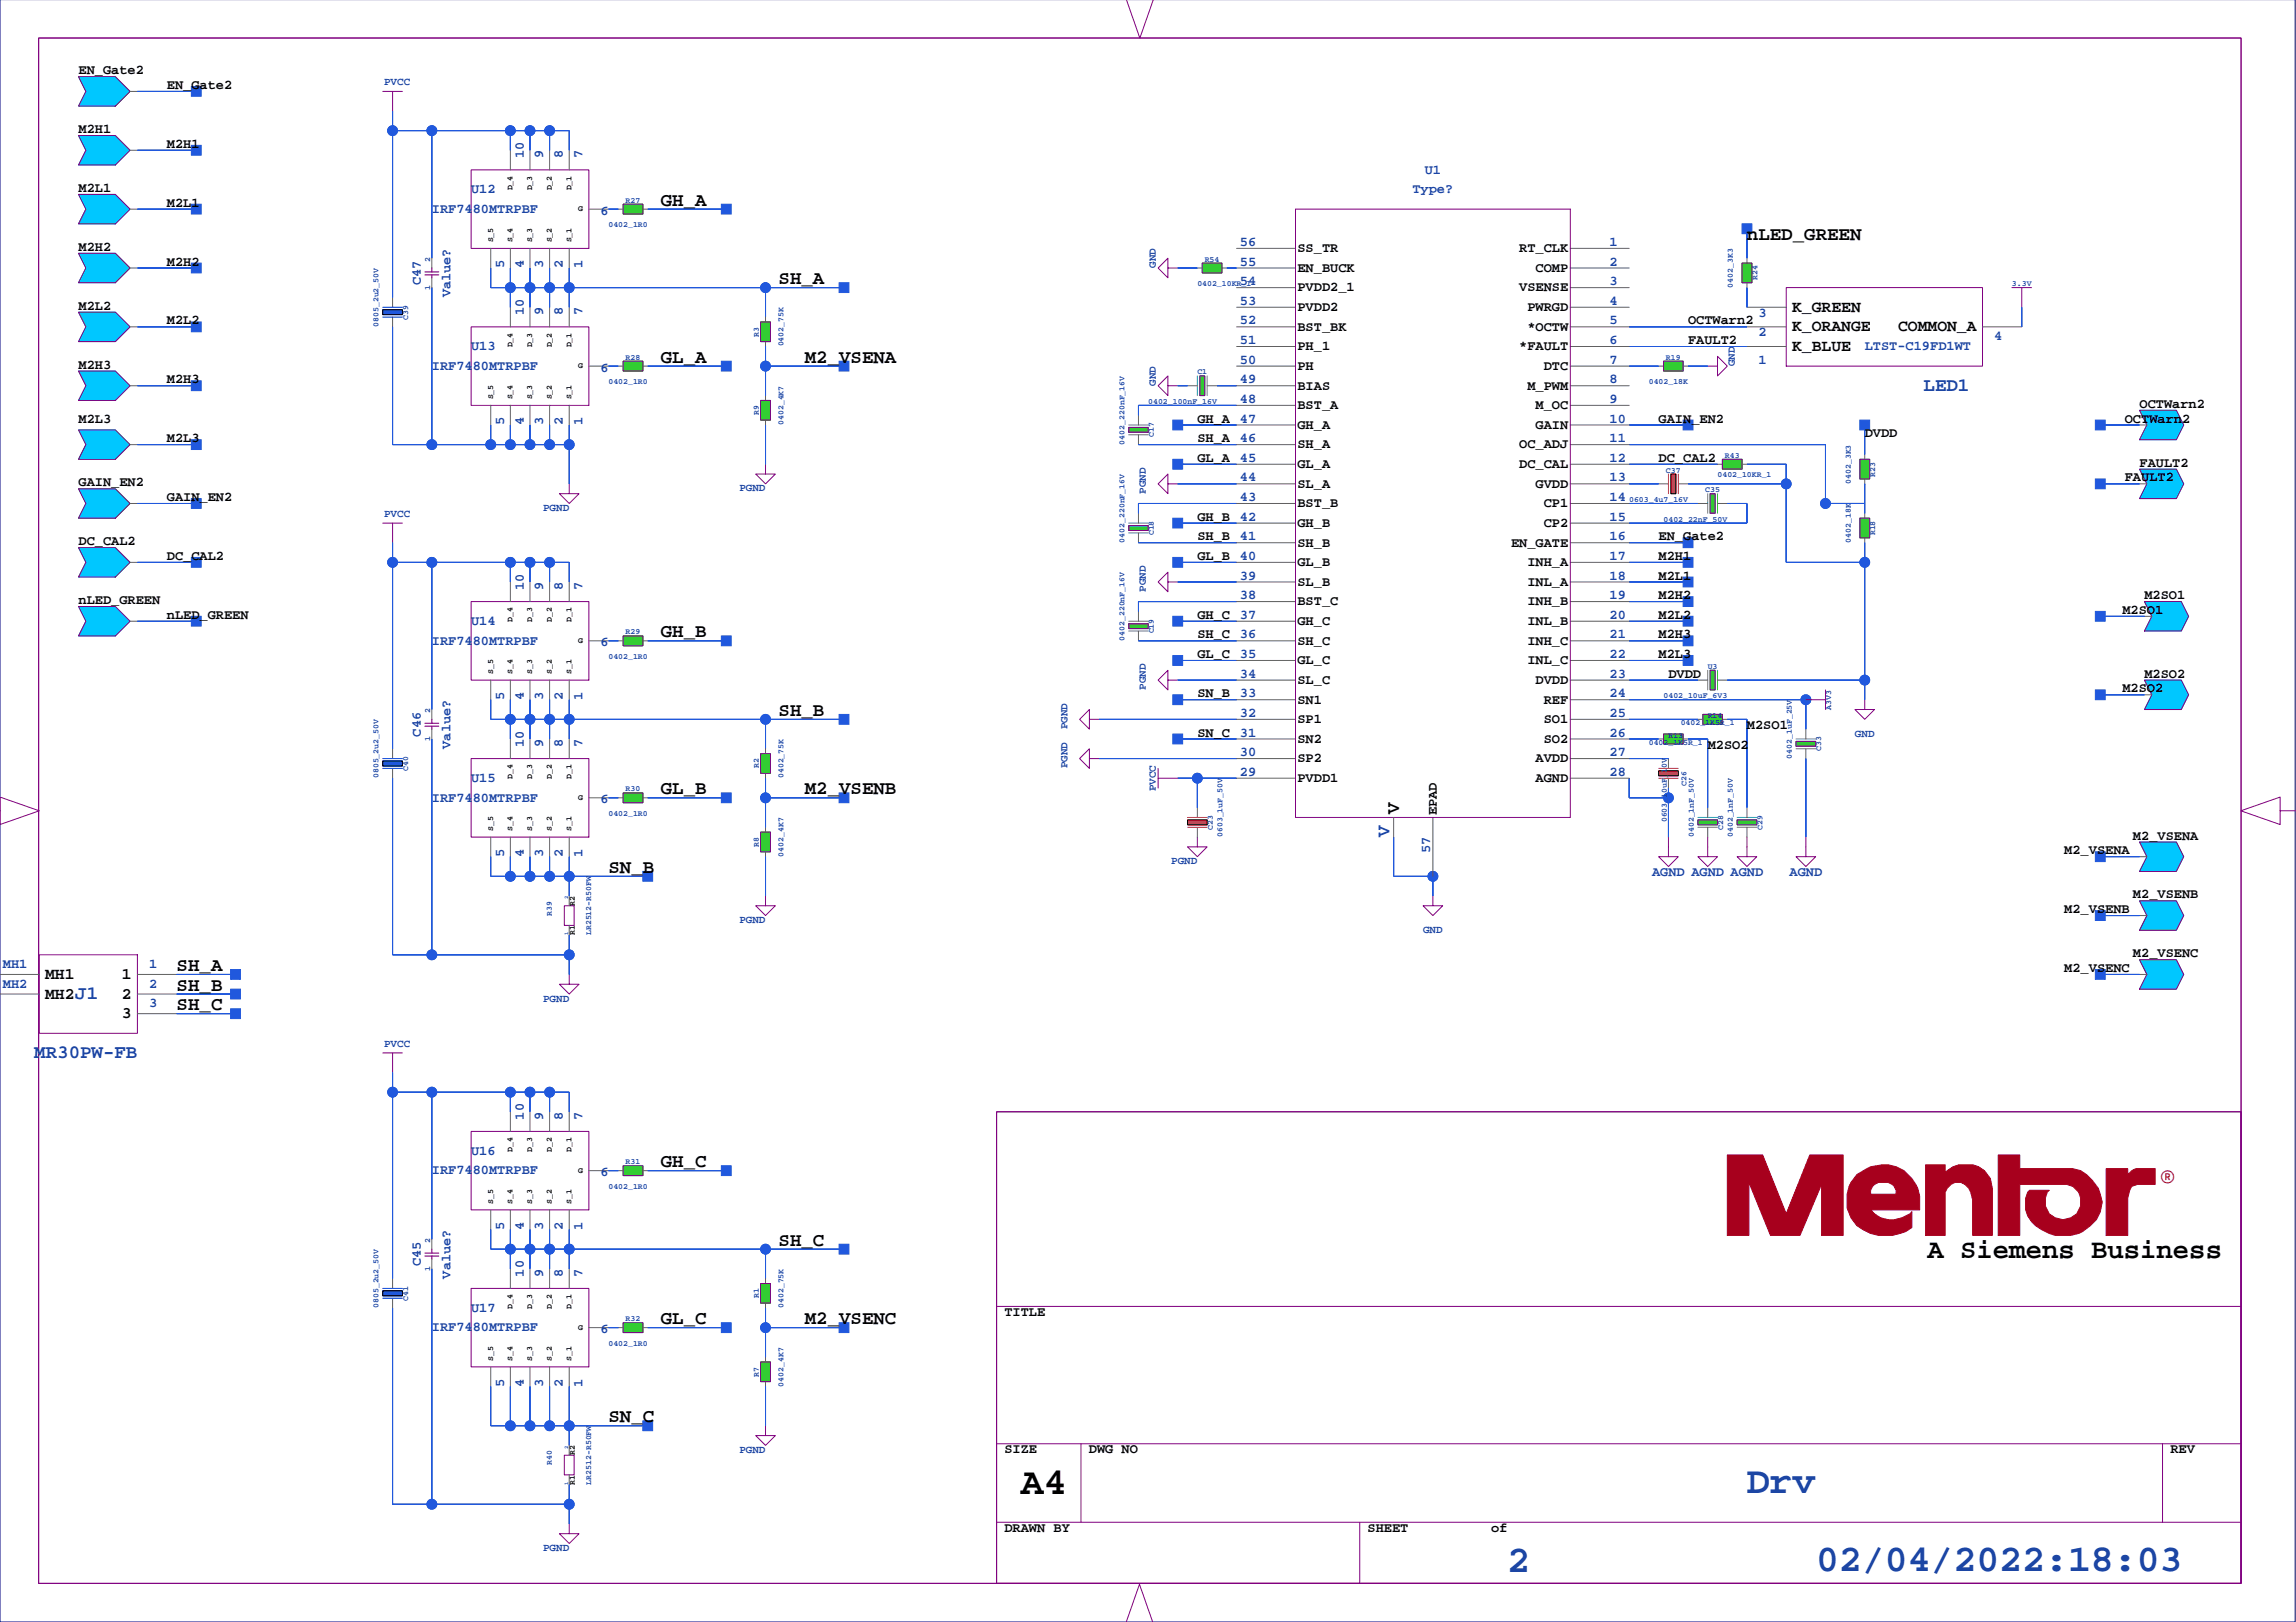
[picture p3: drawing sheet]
<svg xmlns="http://www.w3.org/2000/svg" width="297mm" height="210mm" viewBox="0 0 297 210" stroke-linecap="round" stroke-linejoin="round" font-family="sans-serif">
<defs><g id="words">
<text font-size="4.9" x="132.1" y="193.3">A4</text>
<g font-size="4.9" fill="#1741a1">
<text x="226" y="193.3">Drv</text>
<text x="195" y="203.4">2</text>
<text x="234.9" y="203.3">02/04/2022:18:03</text>
</g>
<text font-size="3.5" x="249.4" y="162.9">A Siemens Business</text>
<text font-size="2.8" fill="#a7001d" x="279.6" y="153.1">®</text>
<g font-size="2.5">
<text x="85.5" y="26.6">GH_A</text>
<text x="226" y="31.1">nLED_GREEN</text>
<text x="100.7" y="36.8">SH_A</text>
<text x="85.5" y="46.9">GL_A</text>
<text x="104.1" y="46.9">M2_VSENA</text>
<text x="85.5" y="82.5">GH_B</text>
<text x="100.7" y="92.6">SH_B</text>
<text x="85.5" y="102.8">GL_B</text>
<text x="104.1" y="102.8">M2_VSENB</text>
<text x="181" y="105.4" transform="rotate(-90 181 105.4)">V</text>
<text x="78.7" y="113">SN_B</text>
<text x="22.9" y="125.7">SH_A</text>
<text x="22.9" y="128.2">SH_B</text>
<text x="22.9" y="130.7">SH_C</text>
<text x="85.5" y="151.1">GH_C</text>
<text x="100.7" y="161.2">SH_C</text>
<text x="85.5" y="171.4">GL_C</text>
<text x="104.1" y="171.4">M2_VSENC</text>
<text x="78.7" y="184.1">SN_C</text>
</g>
<g font-size="2.5" fill="#1741a1">
<text x="248.9" y="50.6">LED1</text>
<text x="179.8" y="108.3" transform="rotate(-90 179.8 108.3)">V</text>
<text x="9.7" y="129.3">J1</text>
<text x="4.4" y="137">MR30PW-FB</text>
</g>
<g font-size="2.1">
<text x="231.8" y="40.4">K_GREEN</text>
<text x="231.8" y="45.4">K_BLUE</text>
<text x="231.8" y="42.9">K_ORANGE</text>
<text x="245.6" y="42.9">COMMON_A</text>
<text x="5.8" y="126.7">MH1</text>
<text x="5.8" y="129.2">MH2</text>
<text x="15.7" y="126.7">1</text>
<text x="15.7" y="129.2">2</text>
<text x="15.7" y="131.8">3</text>
</g>
<g font-size="1.8">
<text x="10.2" y="9.6">EN_Gate2</text>
<text x="21.6" y="11.5">EN_Gate2</text>
<text x="10.2" y="17.2">M2H1</text>
<text x="21.6" y="19.1">M2H1</text>
<text x="10.2" y="24.8">M2L1</text>
<text x="21.6" y="26.8">M2L1</text>
<text x="10.2" y="32.5">M2H2</text>
<text x="21.6" y="34.4">M2H2</text>
<text x="167.9" y="35.2">EN_BUCK</text>
<text x="167.9" y="32.6">SS_TR</text>
<text x="196.5" y="32.6">RT_CLK</text>
<text x="198.7" y="35.2">COMP</text>
<text x="10.2" y="40.1">M2L2</text>
<text x="21.6" y="42">M2L2</text>
<text x="167.9" y="40.3">PVDD2</text>
<text x="167.9" y="37.7">PVDD2_1</text>
<text x="196.5" y="37.7">VSENSE</text>
<text x="197.6" y="40.3">PWRGD</text>
<text x="218.4" y="42">OCTWarn2</text>
<text x="10.2" y="47.7">M2H3</text>
<text x="167.9" y="47.9">PH</text>
<text x="167.9" y="45.3">PH_1</text>
<text x="167.9" y="42.8">BST_BK</text>
<text x="196.5" y="45.3">*FAULT</text>
<text x="197.6" y="42.8">*OCTW</text>
<text x="199.7" y="47.9">DTC</text>
<text x="218.4" y="44.5">FAULT2</text>
<text x="21.6" y="49.6">M2H3</text>
<text x="167.9" y="53">BST_A</text>
<text x="167.9" y="50.4">BIAS</text>
<text x="197.6" y="50.4">M_PWM</text>
<text x="198.7" y="53">M_OC</text>
<text x="276.8" y="52.8">OCTWarn2</text>
<text x="10.2" y="54.7">M2L3</text>
<text x="21.6" y="57.2">M2L3</text>
<text x="154.9" y="54.7">GH_A</text>
<text x="154.9" y="59.8">GL_A</text>
<text x="154.9" y="57.2">SH_A</text>
<text x="167.9" y="58">SH_A</text>
<text x="167.9" y="55.5">GH_A</text>
<text x="196.5" y="58">OC_ADJ</text>
<text x="198.7" y="55.5">GAIN</text>
<text x="214.6" y="54.7">GAIN_EN2</text>
<text x="214.6" y="59.8">DC_CAL2</text>
<text x="241.2" y="56.6">DVDD</text>
<text x="274.9" y="54.7">OCTWarn2</text>
<text x="10.2" y="62.9">GAIN_EN2</text>
<text x="21.6" y="64.8">GAIN_EN2</text>
<text x="167.9" y="65.7">BST_B</text>
<text x="167.9" y="63.1">SL_A</text>
<text x="167.9" y="60.6">GL_A</text>
<text x="196.5" y="60.6">DC_CAL</text>
<text x="198.7" y="63.1">GVDD</text>
<text x="199.7" y="65.7">CP1</text>
<text x="274.9" y="62.3">FAULT2</text>
<text x="276.8" y="60.4">FAULT2</text>
<text x="10.2" y="70.6">DC_CAL2</text>
<text x="154.9" y="67.4">GH_B</text>
<text x="154.9" y="69.9">SH_B</text>
<text x="167.9" y="70.7">SH_B</text>
<text x="167.9" y="68.2">GH_B</text>
<text x="195.5" y="70.7">EN_GATE</text>
<text x="199.7" y="68.2">CP2</text>
<text x="214.6" y="69.9">EN_Gate2</text>
<text x="21.6" y="72.5">DC_CAL2</text>
<text x="154.9" y="72.5">GL_B</text>
<text x="167.9" y="75.8">SL_B</text>
<text x="167.9" y="73.3">GL_B</text>
<text x="197.6" y="73.3">INH_A</text>
<text x="197.6" y="75.8">INL_A</text>
<text x="214.6" y="72.5">M2H1</text>
<text x="214.6" y="77.5">M2H2</text>
<text x="214.6" y="75">M2L1</text>
<text x="277.4" y="77.5">M2SO1</text>
<text x="10.2" y="78.2">nLED_GREEN</text>
<text x="21.6" y="80.1">nLED_GREEN</text>
<text x="154.9" y="80.1">GH_C</text>
<text x="154.9" y="82.6">SH_C</text>
<text x="167.9" y="83.4">SH_C</text>
<text x="167.9" y="80.9">GH_C</text>
<text x="167.9" y="78.3">BST_C</text>
<text x="197.6" y="78.3">INH_B</text>
<text x="197.6" y="80.9">INL_B</text>
<text x="197.6" y="83.4">INH_C</text>
<text x="214.6" y="82.6">M2H3</text>
<text x="214.6" y="80.1">M2L2</text>
<text x="274.6" y="79.4">M2SO1</text>
<text x="154.9" y="85.2">GL_C</text>
<text x="167.9" y="88.5">SL_C</text>
<text x="167.9" y="86">GL_C</text>
<text x="197.6" y="86">INL_C</text>
<text x="198.7" y="88.5">DVDD</text>
<text x="214.6" y="85.2">M2L3</text>
<text x="215.9" y="87.7">DVDD</text>
<text x="274.6" y="89.6">M2SO2</text>
<text x="277.4" y="87.7">M2SO2</text>
<text x="154.9" y="90.2">SN_B</text>
<text x="154.9" y="95.3">SN_C</text>
<text x="167.9" y="93.6">SP1</text>
<text x="167.9" y="91">SN1</text>
<text x="199.7" y="91">REF</text>
<text x="199.7" y="93.6">SO1</text>
<text x="226" y="94.3">M2SO1</text>
<text x="167.9" y="101.2">PVDD1</text>
<text x="167.9" y="98.7">SP2</text>
<text x="167.9" y="96.1">SN2</text>
<text x="198.7" y="98.7">AVDD</text>
<text x="198.7" y="101.2">AGND</text>
<text x="199.7" y="96.1">SO2</text>
<text x="220.9" y="96.9">M2SO2</text>
<text x="185.9" y="105.5" transform="rotate(-90 185.9 105.5)">EPAD</text>
<text x="267.1" y="110.6">M2_VSENA</text>
<text x="275.9" y="108.6">M2_VSENA</text>
<text x="267.1" y="118.2">M2_VSENB</text>
<text x="275.9" y="116.3">M2_VSENB</text>
<text x="267.1" y="125.8">M2_VSENC</text>
<text x="275.9" y="123.9">M2_VSENC</text>
<text x="129.9" y="170.3">TITLE</text>
<text x="129.9" y="188.1">SIZE</text>
<text x="140.9" y="188.1">DWG NO</text>
<text x="280.8" y="188.1">REV</text>
<text x="129.9" y="198.2">DRAWN BY</text>
<text x="176.9" y="198.2">SHEET</text>
<text x="192.9" y="198.2">of</text>
</g>
<g font-size="1.8" fill="#1741a1">
<text x="67.7" y="20.5" transform="rotate(-90 67.7 20.5)">10</text>
<text x="70.3" y="20.5" transform="rotate(-90 70.3 20.5)">9</text>
<text x="72.8" y="20.5" transform="rotate(-90 72.8 20.5)">8</text>
<text x="75.4" y="20.5" transform="rotate(-90 75.4 20.5)">7</text>
<text x="184.3" y="22.5">U1</text>
<text x="55.9" y="27.6">IRF7480MTRPBF</text>
<text x="60.9" y="25">U12</text>
<text x="77.7" y="27.8">6</text>
<text x="182.7" y="25">Type?</text>
<text x="65.2" y="34.7" transform="rotate(-90 65.2 34.7)">5</text>
<text x="67.7" y="34.7" transform="rotate(-90 67.7 34.7)">4</text>
<text x="70.3" y="34.7" transform="rotate(-90 70.3 34.7)">3</text>
<text x="72.8" y="34.7" transform="rotate(-90 72.8 34.7)">2</text>
<text x="75.4" y="34.7" transform="rotate(-90 75.4 34.7)">1</text>
<text x="160.4" y="34.4">55</text>
<text x="160.4" y="31.8">56</text>
<text x="208.2" y="31.8">1</text>
<text x="208.2" y="34.4">2</text>
<text x="54.5" y="36.9" transform="rotate(-90 54.5 36.9)">C47</text>
<text x="58.3" y="38.5" transform="rotate(-90 58.3 38.5)">Value?</text>
<text x="67.7" y="40.8" transform="rotate(-90 67.7 40.8)">10</text>
<text x="70.3" y="40.8" transform="rotate(-90 70.3 40.8)">9</text>
<text x="72.8" y="40.8" transform="rotate(-90 72.8 40.8)">8</text>
<text x="75.4" y="40.8" transform="rotate(-90 75.4 40.8)">7</text>
<text x="160.4" y="42">52</text>
<text x="160.4" y="39.4">53</text>
<text x="160.4" y="36.9">54</text>
<text x="208.2" y="36.9">3</text>
<text x="208.2" y="39.4">4</text>
<text x="208.2" y="42">5</text>
<text x="227.5" y="41">3</text>
<text x="55.9" y="47.9">IRF7480MTRPBF</text>
<text x="60.9" y="45.3">U13</text>
<text x="160.4" y="47.1">50</text>
<text x="160.4" y="44.5">51</text>
<text x="208.2" y="44.5">6</text>
<text x="208.2" y="47.1">7</text>
<text x="227.5" y="43.5">2</text>
<text x="227.5" y="47.1">1</text>
<text x="241.2" y="45.3">LTST-C19FD1WT</text>
<text x="258" y="44">4</text>
<text x="77.7" y="48.1">6</text>
<text x="160.4" y="52.1">48</text>
<text x="160.4" y="49.6">49</text>
<text x="208.2" y="49.6">8</text>
<text x="208.2" y="52.1">9</text>
<text x="65.2" y="55" transform="rotate(-90 65.2 55)">5</text>
<text x="67.7" y="55" transform="rotate(-90 67.7 55)">4</text>
<text x="70.3" y="55" transform="rotate(-90 70.3 55)">3</text>
<text x="72.8" y="55" transform="rotate(-90 72.8 55)">2</text>
<text x="75.4" y="55" transform="rotate(-90 75.4 55)">1</text>
<text x="160.4" y="59.8">45</text>
<text x="160.4" y="57.2">46</text>
<text x="160.4" y="54.7">47</text>
<text x="208.2" y="54.7">10</text>
<text x="208.2" y="57.2">11</text>
<text x="208.2" y="59.8">12</text>
<text x="160.4" y="64.8">43</text>
<text x="160.4" y="62.3">44</text>
<text x="208.2" y="62.3">13</text>
<text x="208.2" y="64.8">14</text>
<text x="160.4" y="69.9">41</text>
<text x="160.4" y="67.4">42</text>
<text x="208.2" y="67.4">15</text>
<text x="208.2" y="69.9">16</text>
<text x="67.7" y="76.3" transform="rotate(-90 67.7 76.3)">10</text>
<text x="70.3" y="76.3" transform="rotate(-90 70.3 76.3)">9</text>
<text x="72.8" y="76.3" transform="rotate(-90 72.8 76.3)">8</text>
<text x="75.4" y="76.3" transform="rotate(-90 75.4 76.3)">7</text>
<text x="160.4" y="77.5">38</text>
<text x="160.4" y="75">39</text>
<text x="160.4" y="72.5">40</text>
<text x="208.2" y="72.5">17</text>
<text x="208.2" y="75">18</text>
<text x="208.2" y="77.5">19</text>
<text x="55.9" y="83.4">IRF7480MTRPBF</text>
<text x="60.9" y="80.9">U14</text>
<text x="77.7" y="83.7">6</text>
<text x="160.4" y="82.6">36</text>
<text x="160.4" y="80.1">37</text>
<text x="208.2" y="80.1">20</text>
<text x="208.2" y="82.6">21</text>
<text x="160.4" y="87.7">34</text>
<text x="160.4" y="85.2">35</text>
<text x="208.2" y="85.2">22</text>
<text x="208.2" y="87.7">23</text>
<text x="54.5" y="95.3" transform="rotate(-90 54.5 95.3)">C46</text>
<text x="65.2" y="90.6" transform="rotate(-90 65.2 90.6)">5</text>
<text x="67.7" y="90.6" transform="rotate(-90 67.7 90.6)">4</text>
<text x="70.3" y="90.6" transform="rotate(-90 70.3 90.6)">3</text>
<text x="72.8" y="90.6" transform="rotate(-90 72.8 90.6)">2</text>
<text x="75.4" y="90.6" transform="rotate(-90 75.4 90.6)">1</text>
<text x="160.4" y="95.3">31</text>
<text x="160.4" y="92.8">32</text>
<text x="160.4" y="90.2">33</text>
<text x="208.2" y="90.2">24</text>
<text x="208.2" y="92.8">25</text>
<text x="208.2" y="95.3">26</text>
<text x="58.3" y="96.9" transform="rotate(-90 58.3 96.9)">Value?</text>
<text x="60.9" y="101.2">U15</text>
<text x="67.7" y="96.6" transform="rotate(-90 67.7 96.6)">10</text>
<text x="70.3" y="96.6" transform="rotate(-90 70.3 96.6)">9</text>
<text x="72.8" y="96.6" transform="rotate(-90 72.8 96.6)">8</text>
<text x="75.4" y="96.6" transform="rotate(-90 75.4 96.6)">7</text>
<text x="160.4" y="100.4">29</text>
<text x="160.4" y="97.9">30</text>
<text x="208.2" y="97.9">27</text>
<text x="208.2" y="100.4">28</text>
<text x="55.9" y="103.7">IRF7480MTRPBF</text>
<text x="77.7" y="104">6</text>
<text x="65.2" y="110.9" transform="rotate(-90 65.2 110.9)">5</text>
<text x="67.7" y="110.9" transform="rotate(-90 67.7 110.9)">4</text>
<text x="70.3" y="110.9" transform="rotate(-90 70.3 110.9)">3</text>
<text x="72.8" y="110.9" transform="rotate(-90 72.8 110.9)">2</text>
<text x="75.4" y="110.9" transform="rotate(-90 75.4 110.9)">1</text>
<text x="185" y="110.4" transform="rotate(-90 185 110.4)">57</text>
<text x="213.7" y="113.4">AGND AGND AGND</text>
<text x="231.5" y="113.4">AGND</text>
<text x=".4" y="125.3">MH1</text>
<text x="19.3" y="125.3">1</text>
<text x=".4" y="127.8">MH2</text>
<text x="19.3" y="130.4">3</text>
<text x="19.3" y="127.8">2</text>
<text x="60.9" y="149.5">U16</text>
<text x="67.7" y="144.9" transform="rotate(-90 67.7 144.9)">10</text>
<text x="70.3" y="144.9" transform="rotate(-90 70.3 144.9)">9</text>
<text x="72.8" y="144.9" transform="rotate(-90 72.8 144.9)">8</text>
<text x="75.4" y="144.9" transform="rotate(-90 75.4 144.9)">7</text>
<text x="55.9" y="152">IRF7480MTRPBF</text>
<text x="77.7" y="152.2">6</text>
<text x="65.2" y="159.2" transform="rotate(-90 65.2 159.2)">5</text>
<text x="67.7" y="159.2" transform="rotate(-90 67.7 159.2)">4</text>
<text x="70.3" y="159.2" transform="rotate(-90 70.3 159.2)">3</text>
<text x="72.8" y="159.2" transform="rotate(-90 72.8 159.2)">2</text>
<text x="75.4" y="159.2" transform="rotate(-90 75.4 159.2)">1</text>
<text x="54.5" y="163.9" transform="rotate(-90 54.5 163.9)">C45</text>
<text x="58.3" y="165.5" transform="rotate(-90 58.3 165.5)">Value?</text>
<text x="67.7" y="165.2" transform="rotate(-90 67.7 165.2)">10</text>
<text x="70.3" y="165.2" transform="rotate(-90 70.3 165.2)">9</text>
<text x="72.8" y="165.2" transform="rotate(-90 72.8 165.2)">8</text>
<text x="75.4" y="165.2" transform="rotate(-90 75.4 165.2)">7</text>
<text x="55.9" y="172.3">IRF7480MTRPBF</text>
<text x="60.9" y="169.8">U17</text>
<text x="77.7" y="172.5">6</text>
<text x="65.2" y="179.5" transform="rotate(-90 65.2 179.5)">5</text>
<text x="67.7" y="179.5" transform="rotate(-90 67.7 179.5)">4</text>
<text x="70.3" y="179.5" transform="rotate(-90 70.3 179.5)">3</text>
<text x="72.8" y="179.5" transform="rotate(-90 72.8 179.5)">2</text>
<text x="75.4" y="179.5" transform="rotate(-90 75.4 179.5)">1</text>
</g>
<g font-size="1.4" fill="#1741a1">
<text x="49.7" y="11">PVCC</text>
<text x="149.5" y="34.7" transform="rotate(-90 149.5 34.7)">GND</text>
<text x="224.4" y="47.4" transform="rotate(-90 224.4 47.4)">GND</text>
<text x="149.5" y="49.9" transform="rotate(-90 149.5 49.9)">GND</text>
<text x="95.7" y="63.6">PGND</text>
<text x="148.3" y="63.9" transform="rotate(-90 148.3 63.9)">PGND</text>
<text x="49.7" y="66.9">PVCC</text>
<text x="70.3" y="66.1">PGND</text>
<text x="148.3" y="76.6" transform="rotate(-90 148.3 76.6)">PGND</text>
<text x="148.3" y="89.3" transform="rotate(-90 148.3 89.3)">PGND</text>
<text x="138.1" y="94.4" transform="rotate(-90 138.1 94.4)">PGND</text>
<text x="240" y="95.3">GND</text>
<text x="138.1" y="99.4" transform="rotate(-90 138.1 99.4)">PGND</text>
<text x="149.5" y="102.4" transform="rotate(-90 149.5 102.4)">PVCC</text>
<text x="151.5" y="111.9">PGND</text>
<text x="95.7" y="119.5">PGND</text>
<text x="184.1" y="120.7">GND</text>
<text x="70.3" y="129.6">PGND</text>
<text x="49.7" y="135.5">PVCC</text>
<text x="95.7" y="188">PGND</text>
<text x="70.3" y="200.7">PGND</text>
</g>
<g font-size="1.1">
<text x="66.3" y="24.7" transform="rotate(-90 66.3 24.7)">D_4</text>
<text x="68.9" y="24.7" transform="rotate(-90 68.9 24.7)">D_3</text>
<text x="71.4" y="24.7" transform="rotate(-90 71.4 24.7)">D_2</text>
<text x="73.9" y="24.7" transform="rotate(-90 73.9 24.7)">D_1</text>
<text x="74.8" y="27.4">G</text>
<text x="63.8" y="31.4" transform="rotate(-90 63.8 31.4)">S_5</text>
<text x="66.3" y="31.4" transform="rotate(-90 66.3 31.4)">S_4</text>
<text x="68.9" y="31.4" transform="rotate(-90 68.9 31.4)">S_3</text>
<text x="71.4" y="31.4" transform="rotate(-90 71.4 31.4)">S_2</text>
<text x="73.9" y="31.4" transform="rotate(-90 73.9 31.4)">S_1</text>
<text x="66.3" y="45" transform="rotate(-90 66.3 45)">D_4</text>
<text x="68.9" y="45" transform="rotate(-90 68.9 45)">D_3</text>
<text x="71.4" y="45" transform="rotate(-90 71.4 45)">D_2</text>
<text x="73.9" y="45" transform="rotate(-90 73.9 45)">D_1</text>
<text x="74.8" y="47.7">G</text>
<text x="63.8" y="51.7" transform="rotate(-90 63.8 51.7)">S_5</text>
<text x="66.3" y="51.7" transform="rotate(-90 66.3 51.7)">S_4</text>
<text x="68.9" y="51.7" transform="rotate(-90 68.9 51.7)">S_3</text>
<text x="71.4" y="51.7" transform="rotate(-90 71.4 51.7)">S_2</text>
<text x="73.9" y="51.7" transform="rotate(-90 73.9 51.7)">S_1</text>
<text x="66.3" y="80.5" transform="rotate(-90 66.3 80.5)">D_4</text>
<text x="68.9" y="80.5" transform="rotate(-90 68.9 80.5)">D_3</text>
<text x="71.4" y="80.5" transform="rotate(-90 71.4 80.5)">D_2</text>
<text x="73.9" y="80.5" transform="rotate(-90 73.9 80.5)">D_1</text>
<text x="74.8" y="83.2">G</text>
<text x="63.8" y="87.2" transform="rotate(-90 63.8 87.2)">S_5</text>
<text x="66.3" y="87.2" transform="rotate(-90 66.3 87.2)">S_4</text>
<text x="68.9" y="87.2" transform="rotate(-90 68.9 87.2)">S_3</text>
<text x="71.4" y="87.2" transform="rotate(-90 71.4 87.2)">S_2</text>
<text x="73.9" y="87.2" transform="rotate(-90 73.9 87.2)">S_1</text>
<text x="66.3" y="100.8" transform="rotate(-90 66.3 100.8)">D_4</text>
<text x="68.9" y="100.8" transform="rotate(-90 68.9 100.8)">D_3</text>
<text x="71.4" y="100.8" transform="rotate(-90 71.4 100.8)">D_2</text>
<text x="73.9" y="100.8" transform="rotate(-90 73.9 100.8)">D_1</text>
<text x="63.8" y="107.6" transform="rotate(-90 63.8 107.6)">S_5</text>
<text x="66.3" y="107.6" transform="rotate(-90 66.3 107.6)">S_4</text>
<text x="68.9" y="107.6" transform="rotate(-90 68.9 107.6)">S_3</text>
<text x="71.4" y="107.6" transform="rotate(-90 71.4 107.6)">S_2</text>
<text x="73.9" y="107.6" transform="rotate(-90 73.9 107.6)">S_1</text>
<text x="74.8" y="103.5">G</text>
<text x="74.4" y="117.2" transform="rotate(-90 74.4 117.2)">R2</text>
<text x="74.4" y="121" transform="rotate(-90 74.4 121)">R1</text>
<text x="66.3" y="149.1" transform="rotate(-90 66.3 149.1)">D_4</text>
<text x="68.9" y="149.1" transform="rotate(-90 68.9 149.1)">D_3</text>
<text x="71.4" y="149.1" transform="rotate(-90 71.4 149.1)">D_2</text>
<text x="73.9" y="149.1" transform="rotate(-90 73.9 149.1)">D_1</text>
<text x="63.8" y="155.8" transform="rotate(-90 63.8 155.8)">S_5</text>
<text x="66.3" y="155.8" transform="rotate(-90 66.3 155.8)">S_4</text>
<text x="68.9" y="155.8" transform="rotate(-90 68.9 155.8)">S_3</text>
<text x="71.4" y="155.8" transform="rotate(-90 71.4 155.8)">S_2</text>
<text x="73.9" y="155.8" transform="rotate(-90 73.9 155.8)">S_1</text>
<text x="74.8" y="151.8">G</text>
<text x="66.3" y="169.4" transform="rotate(-90 66.3 169.4)">D_4</text>
<text x="68.9" y="169.4" transform="rotate(-90 68.9 169.4)">D_3</text>
<text x="71.4" y="169.4" transform="rotate(-90 71.4 169.4)">D_2</text>
<text x="73.9" y="169.4" transform="rotate(-90 73.9 169.4)">D_1</text>
<text x="74.8" y="172.1">G</text>
<text x="63.8" y="176.1" transform="rotate(-90 63.8 176.1)">S_5</text>
<text x="66.3" y="176.1" transform="rotate(-90 66.3 176.1)">S_4</text>
<text x="68.9" y="176.1" transform="rotate(-90 68.9 176.1)">S_3</text>
<text x="71.4" y="176.1" transform="rotate(-90 71.4 176.1)">S_2</text>
<text x="73.9" y="176.1" transform="rotate(-90 73.9 176.1)">S_1</text>
<text x="74.4" y="188.3" transform="rotate(-90 74.4 188.3)">R2</text>
<text x="74.4" y="192.1" transform="rotate(-90 74.4 192.1)">R1</text>
</g>
<g font-size="1.1" fill="#1741a1">
<text x="78.7" y="29.4">0402_1R0</text>
<text x="80.9" y="26.2">R27</text>
<text x="55.6" y="33.9" transform="rotate(-90 55.6 33.9)">2</text>
<text x="155.9" y="33.9">R54</text>
<text x="52.8" y="41.3" transform="rotate(-90 52.8 41.3)">C39</text>
<text x="55.6" y="37.5" transform="rotate(-90 55.6 37.5)">1</text>
<text x="154.9" y="37">0402_10KR_1</text>
<text x="224.2" y="37.2" transform="rotate(-90 224.2 37.2)">0402_3K3</text>
<text x="227.4" y="36.3" transform="rotate(-90 227.4 36.3)">R24</text>
<text x="260.3" y="37">3.3V</text>
<text x="49" y="42.3" transform="rotate(-90 49 42.3)">0805_2u2_50V</text>
<text x="80.9" y="46.6">R28</text>
<text x="98.2" y="43.6" transform="rotate(-90 98.2 43.6)">R3</text>
<text x="101.4" y="44.8" transform="rotate(-90 101.4 44.8)">0402_75K</text>
<text x="215.5" y="46.6">R19</text>
<text x="78.7" y="49.7">0402_1R0</text>
<text x="98.2" y="53.7" transform="rotate(-90 98.2 53.7)">R9</text>
<text x="148.6" y="52.3">0402_100nF_16V</text>
<text x="154.9" y="48.5">C1</text>
<text x="213.3" y="49.7">0402_18K</text>
<text x="101.4" y="55" transform="rotate(-90 101.4 55)">0402_4K7</text>
<text x="145.5" y="57.5" transform="rotate(-90 145.5 57.5)">0402_220nF_16V</text>
<text x="149.3" y="56.6" transform="rotate(-90 149.3 56.6)">C17</text>
<text x="223.2" y="59.3">R43</text>
<text x="210.8" y="65">0603_4u7_16V</text>
<text x="215.5" y="61.2">C37</text>
<text x="220.6" y="63.7">C35</text>
<text x="222.2" y="61.8">0402_10KR_1</text>
<text x="239.4" y="62.6" transform="rotate(-90 239.4 62.6)">0402_3K3</text>
<text x="242.6" y="61.7" transform="rotate(-90 242.6 61.7)">R23</text>
<text x="145.5" y="70.2" transform="rotate(-90 145.5 70.2)">0402_220nF_16V</text>
<text x="149.3" y="69.3" transform="rotate(-90 149.3 69.3)">C18</text>
<text x="215.2" y="67.5">0402_22nF_50V</text>
<text x="239.4" y="70.2" transform="rotate(-90 239.4 70.2)">0402_18K</text>
<text x="242.6" y="69.3" transform="rotate(-90 242.6 69.3)">R18</text>
<text x="80.9" y="82.1">R29</text>
<text x="145.5" y="82.9" transform="rotate(-90 145.5 82.9)">0402_220nF_16V</text>
<text x="149.3" y="82" transform="rotate(-90 149.3 82)">C19</text>
<text x="78.7" y="85.3">0402_1R0</text>
<text x="220.9" y="86.6">U3</text>
<text x="55.6" y="95.9" transform="rotate(-90 55.6 95.9)">1</text>
<text x="55.6" y="92.3" transform="rotate(-90 55.6 92.3)">2</text>
<text x="215.2" y="90.4">0402_10uF_6V3</text>
<text x="215.9" y="95.4">R13</text>
<text x="217.4" y="93.8">0402_1K5R_1</text>
<text x="220.9" y="92.9">R14</text>
<text x="236.9" y="91.8" transform="rotate(-90 236.9 91.8)">A3V3</text>
<text x="49" y="100.7" transform="rotate(-90 49 100.7)">0805_2u2_50V</text>
<text x="52.8" y="99.8" transform="rotate(-90 52.8 99.8)">C40</text>
<text x="98.2" y="99.4" transform="rotate(-90 98.2 99.4)">R2</text>
<text x="101.4" y="100.7" transform="rotate(-90 101.4 100.7)">0402_75K</text>
<text x="213.3" y="96.4">0402_1K5R_1</text>
<text x="218.2" y="101.7" transform="rotate(-90 218.2 101.7)">C26</text>
<text x="231.8" y="98.2" transform="rotate(-90 231.8 98.2)">0402_1uF_25V</text>
<text x="235.6" y="97.2" transform="rotate(-90 235.6 97.2)">C33</text>
<text x="78.7" y="105.6">0402_1R0</text>
<text x="80.9" y="102.4">R30</text>
<text x="156.9" y="107.4" transform="rotate(-90 156.9 107.4)">C23</text>
<text x="215.6" y="106.4" transform="rotate(-90 215.6 106.4)">0603_10uF_10V</text>
<text x="222.9" y="107.4" transform="rotate(-90 222.9 107.4)">C28</text>
<text x="228" y="107.4" transform="rotate(-90 228 107.4)">C29</text>
<text x="98.2" y="109.6" transform="rotate(-90 98.2 109.6)">R8</text>
<text x="101.4" y="110.9" transform="rotate(-90 101.4 110.9)">0402_4K7</text>
<text x="158.2" y="108.3" transform="rotate(-90 158.2 108.3)">0603_1uF_50V</text>
<text x="219.1" y="108.3" transform="rotate(-90 219.1 108.3)">0402_1nF_50V</text>
<text x="224.2" y="108.3" transform="rotate(-90 224.2 108.3)">0402_1nF_50V</text>
<text x="71.4" y="118.5" transform="rotate(-90 71.4 118.5)">R39</text>
<text x="76.5" y="121" transform="rotate(-90 76.5 121)">LR2512-R50FW</text>
<text x="78.7" y="153.8">0402_1R0</text>
<text x="80.9" y="150.7">R31</text>
<text x="55.6" y="160.9" transform="rotate(-90 55.6 160.9)">2</text>
<text x="55.6" y="164.4" transform="rotate(-90 55.6 164.4)">1</text>
<text x="49" y="169.3" transform="rotate(-90 49 169.3)">0805_2u2_50V</text>
<text x="52.8" y="168.3" transform="rotate(-90 52.8 168.3)">C41</text>
<text x="80.9" y="171">R32</text>
<text x="98.2" y="168" transform="rotate(-90 98.2 168)">R1</text>
<text x="101.4" y="169.3" transform="rotate(-90 101.4 169.3)">0402_75K</text>
<text x="78.7" y="174.2">0402_1R0</text>
<text x="98.2" y="178.2" transform="rotate(-90 98.2 178.2)">R7</text>
<text x="101.4" y="179.4" transform="rotate(-90 101.4 179.4)">0402_4K7</text>
<text x="71.4" y="189.6" transform="rotate(-90 71.4 189.6)">R40</text>
<text x="76.5" y="192.1" transform="rotate(-90 76.5 192.1)">LR2512-R50FW</text>
</g>
<g font-size=".7" fill="#1741a1">
<text x="73.5" y="116.4" transform="rotate(-90 73.5 116.4)">2</text>
<text x="73.5" y="121" transform="rotate(-90 73.5 121)">1</text>
<text x="73.5" y="187.5" transform="rotate(-90 73.5 187.5)">2</text>
<text x="73.5" y="192.1" transform="rotate(-90 73.5 192.1)">1</text>
</g>
</g></defs>
<path d="M0 0h296.9v209.9h-296.9z" fill="none" stroke="#000080" stroke-width=".13"/>
<g fill="none" stroke="#800080" stroke-width=".13">
<path d="M149.2 -.1l-1.7 5-1.8-4.9M5 4.9h284.9v200h-284.9zM10.2 17.5h4.7l1.9 1.9-1.9 2h-4.7l.9-2zM10.2 9.9h4.7l1.9 1.9-1.9 1.9h-4.7l.9-1.9zM49.5 11.8h1.3M52.1 11.8h-1.3v2.6M10.2 32.8h4.7l1.9 1.9-1.9 1.9h-4.7l.9-1.9zM10.2 25.2h4.7l1.9 1.9-1.9 1.9h-4.7l.9-1.9zM60.9 22h15.3v10.1h-15.3zM80.6 26.4h2.6v1.3h-2.6zM151.1 34.7v-1.3l-1.3 1.3 1.3 1.3v-1.3h1.3M155.5 34h2.6v1.3h-2.6z"/>
<path d="M167.6 27.1h35.6v78.7h-35.6zM225.4 34h1.2v2.6h-1.2zM231.1 37.2h25.4v10.2h-25.4zM260.3 37.2h1.3M262.8 37.2h-1.2v2.6M10.2 55.6h4.7l1.9 1.9-1.9 1.9h-4.7l.9-1.9zM10.2 48h4.7l1.9 1.9-1.9 1.9h-4.7l.9-1.9zM10.2 40.4h4.7l1.9 1.9-1.9 1.9h-4.7l.9-1.9zM60.9 42.3h15.3v10.2h-15.3zM80.6 46.7h2.6v1.3h-2.6zM98.4 41.7h1.3v2.5h-1.3zM98.4 51.8h1.3v2.6h-1.3z"/>
<path d="M146 55.3h2.6v.7h-2.6zM151.1 49.9v-1.3l-1.3 1.3 1.3 1.3v-1.3h1.3M155.2 48.6h.7v2.6h-.7zM215.2 46.7h2.6v1.3h-2.6zM220.9 47.4h1.3v-1.3l1.3 1.3-1.3 1.2v-1.2M222.8 59.4h2.6v1.3h-2.6zM240.6 59.4h1.3v2.6h-1.3zM276.8 53.1h4.8l.9 1.9-.9 1.9h-4.8l.9-1.9zM10.2 70.9h4.7l1.9 1.9-1.9 1.9h-4.7l.9-1.9zM10.2 63.3h4.7l1.9 1.9-1.9 1.9h-4.7l.9-1.9zM10.2 78.5h4.7l1.9 1.9-1.9 1.9h-4.7l.9-1.9zM49.5 67.7h1.3"/>
<path d="M52.1 67.7h-1.3v2.5M60.9 77.9h15.3v10.1h-15.3zM73.6 62.6v1.3h1.3l-1.3 1.3-1.2-1.3h1.2M99 60.1v1.2h1.3l-1.3 1.3-1.2-1.3h1.2M146 68h2.6v.6h-2.6zM151.1 62.6v-1.3l-1.3 1.3 1.3 1.3v-1.3h1.3M151.1 75.3v-1.3l-1.3 1.3 1.3 1.3v-1.3h1.3M221.2 63.9h.7v2.5h-.7zM240.6 67.1h1.3v2.5h-1.3zM276.8 60.7h4.8l.9 1.9-.9 1.9h-4.8l.9-1.9zM277.4 77.9h4.8l.9 1.9-.9 1.9h-4.8l1-1.9zM60.9 98.2h15.3v10.1h-15.3z"/>
<path d="M80.6 82.3h2.6v1.3h-2.6zM98.4 97.5h1.3v2.6h-1.3zM140.9 93.1v-1.3l-1.2 1.3 1.2 1.3v-1.3h1.3M140.9 98.2v-1.3l-1.2 1.3 1.2 1.2v-1.2h1.3M146 80.7h2.6v.6h-2.6zM149.8 99.4v1.3M151.1 88v-1.3l-1.3 1.3 1.3 1.3v-1.3h1.3M215.2 95h2.6v1.3h-2.6zM220.3 92.5h2.5v1.2h-2.5zM221.2 86.7h.7v2.6h-.7zM232.4 95.9h2.5v.7h-2.5zM236.2 89.3v1.2h-2.6"/>
<path d="M236.2 90.5v1.3M241.2 90.5v1.3h1.3l-1.3 1.3-1.2-1.3h1.2M277.4 88h4.8l.9 1.9-.9 1.9h-4.8l1-1.9zM-.1 104.9l.1-1.8 5.1 1.8-5.1 1.8v-1.8M73 117.2h1.3v2.6h-1.3zM80.6 102.6h2.6v1.3h-2.6zM98.4 107.7h1.3v2.5h-1.3zM99 115.9v1.3h1.3l-1.3 1.3-1.2-1.3h1.2M152.4 100.7h-2.6v1.3M154.9 108.3v1.3h1.3l-1.3 1.3-1.3-1.3h1.3M185.4 115.9v1.3h1.2l-1.2 1.3-1.3-1.3h1.3M215.9 108.3v2.6h1.2l-1.2 1.2-1.3-1.2h1.3"/>
<path d="M219.7 106.1h2.5v.6h-2.5zM220.9 108.3v2.6h1.3l-1.3 1.2-1.2-1.2h1.2M224.7 106.1h2.6v.6h-2.6zM226 108.3v2.6h1.3l-1.3 1.2-1.3-1.2h1.3M233.6 108.3v2.6h1.3l-1.3 1.2-1.2-1.2h1.2M276.8 116.6h4.8l.9 1.9-.9 1.9h-4.8l.9-1.9zM276.8 109h4.8l.9 1.9-.9 1.9h-4.8l.9-1.9zM295 104.9v1.8l-5.1-1.8 5.1-1.8v1.8h2.1M5.1 123.6h12.7v10.1h-12.7zM49.5 136.3h1.3M52.1 136.3h-1.3v2.5M73.6 126.1v1.3h1.3l-1.3 1.2-1.2-1.2h1.2"/>
<path d="M276.8 124.2h4.8l.9 1.9-.9 1.9h-4.8l.9-1.9zM60.9 146.4h15.3v10.2h-15.3zM80.6 150.9h2.6v1.2h-2.6zM128.9 143.9h161v61h-161zM60.9 166.7h15.3v10.2h-15.3zM80.6 171.2h2.6v1.2h-2.6zM98.4 166.1h1.3v2.5h-1.3zM98.4 176.3h1.3v2.5h-1.3zM128.9 169.1h161M73 188.3h1.3v2.6h-1.3zM73.6 197.2v1.3h1.3l-1.3 1.2-1.2-1.2h1.2M99 184.5v1.3h1.3l-1.3 1.2-1.2-1.2h1.2"/>
<path d="M128.9 197h161M128.9 186.8h161M139.9 186.8v10.2M175.9 197v7.9M279.8 186.8v10.2M145.7 210l1.7-5 1.7 5"/>
</g>
<g fill="#a7001d" stroke="#a7001d" stroke-width=".13">
<path d="M272.5 151.2h2.8v.8l.5-.5 .5-.3h2.5v2.1h-2.3l-.7 .2-.3 .5-.2 1.1v4.8h-2.8z" fill-rule="evenodd"/>
<path d="M223.5 149.5h4.5l3.1 7.6 3-7.6h4.4v10.4h-2.8v-6.6l-2.8 6.6h-3.8l-2.8-6.9v6.9h-2.8z" fill-rule="evenodd"/>
<path d="M240.2 152a5.2 5.2 0 0 1 6.1-.5 5.2 5.2 0 0 1 2.1 5.1h-6.4v-2.1h3.3a1.36 1.36 0 0 0-1-1.5h-1.3l-.5 .3-.2 .2-.3 .5v2.6a3.7 3.7 0 0 0 5.3 .2v2.1a5.9 5.9 0 0 1-7.1-.3 4.8 4.8 0 0 1 0-6.6z" fill-rule="evenodd"/>
<path d="M249.1 150.7h2.6v1.1l1-.8 .7-.3h1.8a3.1 3.1 0 0 1 2.6 3.1v6.1h-2.6v-4.6a2.41 2.41 0 0 0-1.5-2.3 1.8 1.8 0 0 0-2 1.3v5.6h-2.6z" fill-rule="evenodd"/>
<path d="M258.5 149.5h2.8v1.7h6.9l1 .3 .7 .5a4.9 4.9 0 0 1 2.1 3.6l-.3 1.2-.5 1a5.1 5.1 0 0 1-3.3 2.1 5.5 5.5 0 0 1-5.6-2.6l-.2-.7v-1.5l.2-.8 .3-.3h2.5a2.3 2.3 0 0 0-.1 3 2.3 2.3 0 0 0 2.9 .6 2.29 2.29 0 0 0 1.3-2.4 2.29 2.29 0 0 0-1.8-1.9h-6.1v6.6h-2.8z" fill-rule="evenodd"/>
</g>
<g fill="#3cb371" stroke="#3cb371" stroke-width=".13">
<path d="M155.2 48.6h.7v2.6h-.7z" fill-rule="evenodd"/>
<path d="M146 55.3h2.6v.7h-2.6z" fill-rule="evenodd"/>
<path d="M146 68h2.6v.6h-2.6z" fill-rule="evenodd"/>
<path d="M146 80.7h2.6v.6h-2.6z" fill-rule="evenodd"/>
<path d="M219.7 106.1h2.5v.6h-2.5z" fill-rule="evenodd"/>
<path d="M224.7 106.1h2.6v.6h-2.6z" fill-rule="evenodd"/>
<path d="M232.4 95.9h2.5v.7h-2.5z" fill-rule="evenodd"/>
<path d="M221.2 86.7h.7v2.6h-.7z" fill-rule="evenodd"/>
<path d="M221.2 63.9h.7v2.5h-.7z" fill-rule="evenodd"/>
</g>
<g fill="none" stroke="#3cb371" stroke-width=".13">
<path d="M146 55.3h2.6v.7h-2.6zM146 56.3h2.6M146 55h2.6M154.9 48.6v2.6M155.2 48.6h.7v2.6h-.7zM156.2 48.6v2.6M146 68h2.6v.6h-2.6zM146 69h2.6M146 67.7h2.6M220.9 63.9v2.5M221.2 63.9h.7v2.5h-.7zM222.2 63.9v2.5"/>
<path d="M146 80.7h2.6v.6h-2.6zM146 81.7h2.6M146 80.4h2.6M220.9 86.7v2.6M221.2 86.7h.7v2.6h-.7zM222.2 86.7v2.6M232.4 95.9h2.5v.7h-2.5zM232.4 96.9h2.5M232.4 95.6h2.5M219.7 106.1h2.5v.6h-2.5zM219.7 107.1h2.5M219.7 105.8h2.5"/>
<path d="M224.7 106.1h2.6v.6h-2.6zM224.7 107.1h2.6M224.7 105.8h2.6"/>
</g>
<g fill="none" stroke="#606060" stroke-width=".13">
<path d="M16.8 19.4h1M16.8 11.8h1M50.8 14.4h.1M66 19.4v2.6M68.6 19.4v2.6M71.1 19.4v2.6M73.6 19.4v2.6M16.8 27.1h1M16.8 34.7h1M50.8 38.5v1.3M55.9 33.4v1.3M55.9 36v1.2"/>
<path d="M63.5 32.1v2.6M66 32.1v2.6M66 39.8v2.5M68.6 32.1v2.6M68.6 39.8v2.5M71.1 32.1v2.6M71.1 39.8v2.5M73.6 32.1v2.6M73.6 39.8v2.5M76.2 27.1h2.5M80 27.1h1.3M82.5 27.1h1.3"/>
<path d="M152.4 34.7h.1M154.9 34.7h1.3M157.4 34.7h1.3M160 39.8h7.6M160 34.7h7.6M160 32.1h7.6M160 37.2h7.6M203.2 39.8h7.6M203.2 34.7h7.6M203.2 32.1h7.6M203.2 37.2h7.6M226 33.4v1.3"/>
<path d="M226 36v1.2M226 39.8h5.1M261.6 39.8h.1M16.8 49.9h1M16.8 42.3h1M16.8 57.5h1M50.8 41v1.3M63.5 52.5v2.5M66 52.5v2.5M68.6 52.5v2.5M71.1 52.5v2.5M73.6 52.5v2.5"/>
<path d="M76.2 47.4h2.5M80 47.4h1.3M82.5 47.4h1.3M99 41v1.3M99 43.6v1.2M99 51.2v1.3M99 53.7v1.3M147.3 53.7v1.3M147.3 56.3v1.2M152.4 49.9h.1M153.6 49.9h1.3M156.2 49.9h1.2"/>
<path d="M160 49.9h7.6M160 47.4h7.6M160 44.8h7.6M160 42.3h7.6M160 57.5h7.6M160 55h7.6M160 52.5h7.6M203.2 49.9h7.6M203.2 47.4h7.6M203.2 44.8h7.6M203.2 42.3h7.6M203.2 57.5h7.6"/>
<path d="M203.2 55h7.6M203.2 52.5h7.6M214.6 47.4h1.3M217.1 47.4h1.3M220.9 47.4h.1M226 44.8h5.1M226 42.3h5.1M241.2 58.8v1.3M256.5 42.3h5.1M276.8 55h.9M16.8 65.2h1M16.8 72.8h1"/>
<path d="M50.8 70.2h.1M66 75.3v2.6M68.6 75.3v2.6M71.1 75.3v2.6M73.6 62.6h.1M73.6 75.3v2.6M99 60.1h.1M147.3 66.4v1.3M147.3 69v1.2M147.3 79.1v1.3M152.4 62.6h.1M152.4 75.3h.1"/>
<path d="M160 65.2h7.6M160 62.6h7.6M160 60.1h7.6M160 72.8h7.6M160 67.7h7.6M160 70.2h7.6M160 75.3h7.6M160 77.9h7.6M203.2 65.2h7.6M203.2 62.6h7.6M203.2 60.1h7.6M203.2 72.8h7.6"/>
<path d="M203.2 67.7h7.6M203.2 70.2h7.6M203.2 75.3h7.6M203.2 77.9h7.6M214.6 62.6h1.3M217.1 62.6h1.3M219.7 65.2h1.2M222.2 65.2h1.3M222.2 60.1h1.3M224.7 60.1h1.3M241.2 61.3v1.3M241.2 66.4v1.3"/>
<path d="M241.2 69v1.2M276.8 62.6h.9M277.4 79.8h1M16.8 80.4h1M50.8 96.9v1.3M50.8 99.4v1.3M55.9 91.8v1.3M55.9 94.4v1.2M63.5 88v2.5M66 88v2.5M66 95.6v2.6M68.6 88v2.5"/>
<path d="M68.6 95.6v2.6M71.1 88v2.5M71.1 95.6v2.6M73.6 88v2.5M73.6 95.6v2.6M76.2 82.9h2.5M80 82.9h1.3M82.5 82.9h1.3M99 96.9v1.3M99 99.4v1.3M142.2 93.1h.1M142.2 98.2h.1"/>
<path d="M147.3 81.7v1.2M152.4 88h.1M160 95.6h7.6M160 93.1h7.6M160 88h7.6M160 82.9h7.6M160 80.4h7.6M160 85.5h7.6M160 90.5h7.6M160 98.2h7.6M203.2 95.6h7.6M203.2 93.1h7.6"/>
<path d="M203.2 88h7.6M203.2 82.9h7.6M203.2 80.4h7.6M203.2 85.5h7.6M203.2 90.5h7.6M203.2 98.2h7.6M214.6 95.6h1.3M215.9 98.2v1.2M217.1 95.6h1.3M219.7 93.1h1.2M219.7 88h1.2M222.2 93.1h1.3"/>
<path d="M222.2 88h1.3M233.6 90.5h.1M233.6 94.4v1.2M233.6 96.9v1.3M241.2 90.5h.1M277.4 89.9h1M63.5 108.3v2.6M66 108.3v2.6M68.6 108.3v2.6M71.1 108.3v2.6M73.6 108.3v2.6M73.6 115.9v1.3"/>
<path d="M73.6 119.8v1.2M76.2 103.2h2.5M80 103.2h1.3M82.5 103.2h1.3M99 115.9h.1M99 107.1v1.2M99 109.6v1.3M152.4 100.7h.1M154.9 108.3h.1M154.9 104.5v1.3M154.9 107.1v1.2M160 100.7h7.6"/>
<path d="M180.3 105.8v2.5M185.4 115.9h.1M185.4 105.8v7.6M203.2 100.7h7.6M215.9 108.3h.1M215.9 100.7v1.3M220.9 108.3h.1M220.9 104.5v1.3M220.9 107.1v1.2M226 108.3h.1M226 104.5v1.3M226 107.1v1.2"/>
<path d="M233.6 108.3h.1M276.8 118.5h.9M276.8 110.9h.9M0 126.1h5.1M0 128.6h5.1M17.8 126.1h5.1M17.8 128.6h5.1M17.8 131.2h5.1M50.8 138.8h.1M73.6 126.1h.1M276.8 126.1h.9M63.5 156.6v2.5"/>
<path d="M66 143.9v2.5M66 156.6v2.5M68.6 143.9v2.5M68.6 156.6v2.5M71.1 143.9v2.5M71.1 156.6v2.5M73.6 143.9v2.5M73.6 156.6v2.5M76.2 151.5h2.5M80 151.5h1.3M82.5 151.5h1.3M50.8 165.5v1.2"/>
<path d="M50.8 168v1.3M55.9 160.4v1.3M55.9 162.9v1.3M63.5 176.9v2.5M66 164.2v2.5M66 176.9v2.5M68.6 164.2v2.5M68.6 176.9v2.5M71.1 164.2v2.5M71.1 176.9v2.5M73.6 164.2v2.5M73.6 176.9v2.5"/>
<path d="M76.2 171.8h2.5M80 171.8h1.3M82.5 171.8h1.3M99 165.5v1.2M99 168v1.3M99 175.6v1.3M99 178.2v1.2M73.6 197.2h.1M73.6 187v1.3M73.6 190.9v1.2M99 184.5h.1"/>
</g>
<g fill="#2058dd" stroke="#2058dd" stroke-width=".13">
<path d="M157.4 49.9h2.6z" fill-rule="evenodd"/>
<path d="M152.4 49.9h1.2z" fill-rule="evenodd"/>
<path d="M147.3 52.5v1.2z" fill-rule="evenodd"/>
<path d="M147.3 52.5h12.7z" fill-rule="evenodd"/>
<path d="M147.3 57.5h12.7z" fill-rule="evenodd"/>
<path d="M147.3 65.2h12.7z" fill-rule="evenodd"/>
<path d="M147.3 65.2v1.2z" fill-rule="evenodd"/>
<path d="M147.3 70.2h12.7z" fill-rule="evenodd"/>
<path d="M152.4 62.6h7.6z" fill-rule="evenodd"/>
<path d="M152.4 75.3h7.6z" fill-rule="evenodd"/>
<path d="M147.3 77.9v1.2z" fill-rule="evenodd"/>
<path d="M147.3 77.9h12.7z" fill-rule="evenodd"/>
<path d="M147.3 82.9h12.7z" fill-rule="evenodd"/>
<path d="M152.4 88h7.6z" fill-rule="evenodd"/>
<path d="M142.2 93.1h17.8z" fill-rule="evenodd"/>
<path d="M142.2 98.2h17.8z" fill-rule="evenodd"/>
<path d="M154.9 100.7v3.8z" fill-rule="evenodd"/>
<path d="M152.4 100.7h2.5z" fill-rule="evenodd"/>
<path d="M154.9 100.7h5.1z" fill-rule="evenodd"/>
<path d="M210.8 98.2h5.1z" fill-rule="evenodd"/>
<path d="M215.9 103.2v5.1z" fill-rule="evenodd"/>
<path d="M210.8 100.7v2.5z" fill-rule="evenodd"/>
<path d="M215.9 102v1.2z" fill-rule="evenodd"/>
<path d="M210.8 103.2h5.1z" fill-rule="evenodd"/>
<path d="M210.8 95.6h3.8z" fill-rule="evenodd"/>
<path d="M218.4 95.6h2.5z" fill-rule="evenodd"/>
<path d="M220.9 95.6v8.9z" fill-rule="evenodd"/>
<path d="M223.5 93.1h2.5z" fill-rule="evenodd"/>
<path d="M226 93.1v11.4z" fill-rule="evenodd"/>
<path d="M210.8 93.1h8.9z" fill-rule="evenodd"/>
<path d="M210.8 90.5h22.8z" fill-rule="evenodd"/>
<path d="M233.6 90.5v3.9z" fill-rule="evenodd"/>
<path d="M233.6 98.2v10.1z" fill-rule="evenodd"/>
<path d="M210.8 88h8.9z" fill-rule="evenodd"/>
<path d="M210.8 65.2h8.9z" fill-rule="evenodd"/>
<path d="M223.5 65.2h2.5z" fill-rule="evenodd"/>
<path d="M226 65.2v2.5z" fill-rule="evenodd"/>
<path d="M210.8 67.7h15.2z" fill-rule="evenodd"/>
<path d="M241.2 62.6v2.6z" fill-rule="evenodd"/>
<path d="M241.2 65.2v1.2z" fill-rule="evenodd"/>
<path d="M236.2 65.2h5z" fill-rule="evenodd"/>
<path d="M236.2 65.2h5z" fill-rule="evenodd"/>
<path d="M236.2 57.5v7.7z" fill-rule="evenodd"/>
<path d="M210.8 57.5h25.4z" fill-rule="evenodd"/>
<path d="M210.8 62.6h3.8z" fill-rule="evenodd"/>
<path d="M210.8 47.4h3.8z" fill-rule="evenodd"/>
<path d="M218.4 47.4h2.5z" fill-rule="evenodd"/>
<path d="M210.8 44.8h15.2z" fill-rule="evenodd"/>
<path d="M210.8 42.3h15.2z" fill-rule="evenodd"/>
<path d="M226 37.2v2.6z" fill-rule="evenodd"/>
<path d="M261.6 39.8v2.5z" fill-rule="evenodd"/>
<path d="M78.7 27.1h1.3z" fill-rule="evenodd"/>
<path d="M78.7 47.4h1.3z" fill-rule="evenodd"/>
<path d="M68.6 34.7v2.5z" fill-rule="evenodd"/>
<path d="M71.1 37.2v2.6z" fill-rule="evenodd"/>
<path d="M71.1 34.7v2.5z" fill-rule="evenodd"/>
<path d="M73.6 37.2v2.6z" fill-rule="evenodd"/>
<path d="M68.6 37.2v2.6z" fill-rule="evenodd"/>
<path d="M66 37.2v2.6z" fill-rule="evenodd"/>
<path d="M68.6 37.2h2.5z" fill-rule="evenodd"/>
<path d="M63.5 37.2h2.5z" fill-rule="evenodd"/>
<path d="M73.6 34.7v2.5z" fill-rule="evenodd"/>
<path d="M63.5 34.7v2.5z" fill-rule="evenodd"/>
<path d="M66 34.7v2.5z" fill-rule="evenodd"/>
<path d="M71.1 37.2h2.5z" fill-rule="evenodd"/>
<path d="M66 37.2h2.6z" fill-rule="evenodd"/>
<path d="M99 37.2h10.2z" fill-rule="evenodd"/>
<path d="M99 37.2v3.8z" fill-rule="evenodd"/>
<path d="M73.6 37.2h25.4z" fill-rule="evenodd"/>
<path d="M108.6 36.6h1.2v1.3h-1.2z" fill-rule="evenodd"/>
<path d="M71.1 16.9h2.5z" fill-rule="evenodd"/>
<path d="M66 16.9v2.5z" fill-rule="evenodd"/>
<path d="M71.1 16.9v2.5z" fill-rule="evenodd"/>
<path d="M68.6 16.9v2.5z" fill-rule="evenodd"/>
<path d="M73.6 16.9v2.5z" fill-rule="evenodd"/>
<path d="M50.8 16.9h5.1z" fill-rule="evenodd"/>
<path d="M50.8 14.4v2.5z" fill-rule="evenodd"/>
<path d="M68.6 16.9h2.5z" fill-rule="evenodd"/>
<path d="M66 16.9h2.6z" fill-rule="evenodd"/>
<path d="M55.9 16.9h10.1z" fill-rule="evenodd"/>
<path d="M55.9 16.9v16.5z" fill-rule="evenodd"/>
<path d="M50.8 16.9v21.6z" fill-rule="evenodd"/>
<path d="M50.8 42.3v15.2z" fill-rule="evenodd"/>
<path d="M50.8 57.5h5.1z" fill-rule="evenodd"/>
<path d="M66 55v2.5z" fill-rule="evenodd"/>
<path d="M63.5 55v2.5z" fill-rule="evenodd"/>
<path d="M68.6 57.5h2.5z" fill-rule="evenodd"/>
<path d="M68.6 55v2.5z" fill-rule="evenodd"/>
<path d="M66 57.5h2.6z" fill-rule="evenodd"/>
<path d="M55.9 57.5h7.6z" fill-rule="evenodd"/>
<path d="M73.6 55v2.5z" fill-rule="evenodd"/>
<path d="M71.1 55v2.5z" fill-rule="evenodd"/>
<path d="M71.1 57.5h2.5z" fill-rule="evenodd"/>
<path d="M63.5 57.5h2.5z" fill-rule="evenodd"/>
<path d="M73.6 57.5v5.1z" fill-rule="evenodd"/>
<path d="M55.9 37.2v20.3z" fill-rule="evenodd"/>
<path d="M83.8 27.1h10.2z" fill-rule="evenodd"/>
<path d="M93.3 26.4h1.3v1.3h-1.3z" fill-rule="evenodd"/>
<path d="M83.8 47.4h10.2z" fill-rule="evenodd"/>
<path d="M93.3 46.7h1.3v1.3h-1.3z" fill-rule="evenodd"/>
<path d="M78.7 82.9h1.3z" fill-rule="evenodd"/>
<path d="M78.7 103.2h1.3z" fill-rule="evenodd"/>
<path d="M99 93.1v3.8z" fill-rule="evenodd"/>
<path d="M63.5 90.5v2.6z" fill-rule="evenodd"/>
<path d="M66 90.5v2.6z" fill-rule="evenodd"/>
<path d="M66 93.1v2.5z" fill-rule="evenodd"/>
<path d="M73.6 90.5v2.6z" fill-rule="evenodd"/>
<path d="M73.6 93.1v2.5z" fill-rule="evenodd"/>
<path d="M68.6 93.1v2.5z" fill-rule="evenodd"/>
<path d="M71.1 90.5v2.6z" fill-rule="evenodd"/>
<path d="M66 93.1h2.6z" fill-rule="evenodd"/>
<path d="M63.5 93.1h2.5z" fill-rule="evenodd"/>
<path d="M68.6 93.1h2.5z" fill-rule="evenodd"/>
<path d="M71.1 93.1v2.5z" fill-rule="evenodd"/>
<path d="M68.6 90.5v2.6z" fill-rule="evenodd"/>
<path d="M71.1 93.1h2.5z" fill-rule="evenodd"/>
<path d="M99 93.1h10.2z" fill-rule="evenodd"/>
<path d="M73.6 93.1h25.4z" fill-rule="evenodd"/>
<path d="M108.6 92.5h1.2v1.2h-1.2z" fill-rule="evenodd"/>
<path d="M66 72.8v2.5z" fill-rule="evenodd"/>
<path d="M73.6 72.8v2.5z" fill-rule="evenodd"/>
<path d="M66 72.8h2.6z" fill-rule="evenodd"/>
<path d="M68.6 72.8h2.5z" fill-rule="evenodd"/>
<path d="M50.8 70.2v2.6z" fill-rule="evenodd"/>
<path d="M50.8 72.8h5.1z" fill-rule="evenodd"/>
<path d="M55.9 72.8v19z" fill-rule="evenodd"/>
<path d="M50.8 72.8v24.1z" fill-rule="evenodd"/>
<path d="M55.9 72.8h10.1z" fill-rule="evenodd"/>
<path d="M71.1 72.8v2.5z" fill-rule="evenodd"/>
<path d="M68.6 72.8v2.5z" fill-rule="evenodd"/>
<path d="M71.1 72.8h2.5z" fill-rule="evenodd"/>
<path d="M83.8 82.9h10.2z" fill-rule="evenodd"/>
<path d="M93.3 82.3h1.3v1.3h-1.3z" fill-rule="evenodd"/>
<path d="M83.8 103.2h10.2z" fill-rule="evenodd"/>
<path d="M93.3 102.6h1.3v1.3h-1.3z" fill-rule="evenodd"/>
<path d="M78.7 151.5h1.3z" fill-rule="evenodd"/>
<path d="M78.7 171.8h1.3z" fill-rule="evenodd"/>
<path d="M99 161.7v3.8z" fill-rule="evenodd"/>
<path d="M73.6 161.7h25.4z" fill-rule="evenodd"/>
<path d="M68.6 161.7v2.5z" fill-rule="evenodd"/>
<path d="M68.6 159.1v2.6z" fill-rule="evenodd"/>
<path d="M66 161.7v2.5z" fill-rule="evenodd"/>
<path d="M66 159.1v2.6z" fill-rule="evenodd"/>
<path d="M63.5 161.7h2.5z" fill-rule="evenodd"/>
<path d="M66 161.7h2.6z" fill-rule="evenodd"/>
<path d="M71.1 159.1v2.6z" fill-rule="evenodd"/>
<path d="M73.6 161.7v2.5z" fill-rule="evenodd"/>
<path d="M63.5 159.1v2.6z" fill-rule="evenodd"/>
<path d="M73.6 159.1v2.6z" fill-rule="evenodd"/>
<path d="M71.1 161.7v2.5z" fill-rule="evenodd"/>
<path d="M71.1 161.7h2.5z" fill-rule="evenodd"/>
<path d="M68.6 161.7h2.5z" fill-rule="evenodd"/>
<path d="M99 161.7h10.2z" fill-rule="evenodd"/>
<path d="M108.6 161h1.2v1.3h-1.2z" fill-rule="evenodd"/>
<path d="M71.1 141.3v2.6z" fill-rule="evenodd"/>
<path d="M73.6 141.3v2.6z" fill-rule="evenodd"/>
<path d="M71.1 141.3h2.5z" fill-rule="evenodd"/>
<path d="M68.6 141.3v2.6z" fill-rule="evenodd"/>
<path d="M50.8 141.3v24.2z" fill-rule="evenodd"/>
<path d="M66 141.3h2.6z" fill-rule="evenodd"/>
<path d="M68.6 141.3h2.5z" fill-rule="evenodd"/>
<path d="M66 141.3v2.6z" fill-rule="evenodd"/>
<path d="M55.9 141.3h10.1z" fill-rule="evenodd"/>
<path d="M55.9 141.3v19.1z" fill-rule="evenodd"/>
<path d="M50.8 138.8v2.5z" fill-rule="evenodd"/>
<path d="M50.8 141.3h5.1z" fill-rule="evenodd"/>
<path d="M83.8 151.5h10.2z" fill-rule="evenodd"/>
<path d="M93.3 150.9h1.3v1.2h-1.3z" fill-rule="evenodd"/>
<path d="M83.8 171.8h10.2z" fill-rule="evenodd"/>
<path d="M93.3 171.2h1.3v1.2h-1.3z" fill-rule="evenodd"/>
<path d="M22.9 126.1h7.6z" fill-rule="evenodd"/>
<path d="M29.8 125.5h1.3v1.2h-1.3z" fill-rule="evenodd"/>
<path d="M22.9 128.6h7.6z" fill-rule="evenodd"/>
<path d="M29.8 128h1.3v1.3h-1.3z" fill-rule="evenodd"/>
<path d="M22.9 131.2h7.6z" fill-rule="evenodd"/>
<path d="M29.8 130.5h1.3v1.3h-1.3z" fill-rule="evenodd"/>
<path d="M17.8 57.5h7.6z" fill-rule="evenodd"/>
<path d="M24.8 56.9h1.2v1.3h-1.2z" fill-rule="evenodd"/>
<path d="M17.8 49.9h7.6z" fill-rule="evenodd"/>
<path d="M24.8 49.3h1.2v1.3h-1.2z" fill-rule="evenodd"/>
<path d="M17.8 42.3h7.6z" fill-rule="evenodd"/>
<path d="M24.8 41.7h1.2v1.2h-1.2z" fill-rule="evenodd"/>
<path d="M17.8 34.7h7.6z" fill-rule="evenodd"/>
<path d="M24.8 34h1.2v1.3h-1.2z" fill-rule="evenodd"/>
<path d="M17.8 27.1h7.6z" fill-rule="evenodd"/>
<path d="M24.8 26.4h1.2v1.3h-1.2z" fill-rule="evenodd"/>
<path d="M17.8 19.4h7.6z" fill-rule="evenodd"/>
<path d="M24.8 18.8h1.2v1.3h-1.2z" fill-rule="evenodd"/>
<path d="M210.8 72.8h7.6z" fill-rule="evenodd"/>
<path d="M217.8 72.1h1.2v1.3h-1.2z" fill-rule="evenodd"/>
<path d="M210.8 70.2h7.6z" fill-rule="evenodd"/>
<path d="M217.8 69.6h1.2v1.3h-1.2z" fill-rule="evenodd"/>
<path d="M210.8 75.3h7.6z" fill-rule="evenodd"/>
<path d="M217.8 74.7h1.2v1.2h-1.2z" fill-rule="evenodd"/>
<path d="M210.8 77.9h7.6z" fill-rule="evenodd"/>
<path d="M217.8 77.2h1.2v1.3h-1.2z" fill-rule="evenodd"/>
<path d="M210.8 80.4h7.6z" fill-rule="evenodd"/>
<path d="M217.8 79.8h1.2v1.2h-1.2z" fill-rule="evenodd"/>
<path d="M210.8 82.9h7.6z" fill-rule="evenodd"/>
<path d="M217.8 82.3h1.2v1.3h-1.2z" fill-rule="evenodd"/>
<path d="M210.8 85.5h7.6z" fill-rule="evenodd"/>
<path d="M217.8 84.8h1.2v1.3h-1.2z" fill-rule="evenodd"/>
<path d="M152.4 55h7.6z" fill-rule="evenodd"/>
<path d="M151.7 54.4h1.3v1.2h-1.3z" fill-rule="evenodd"/>
<path d="M152.4 60.1h7.6z" fill-rule="evenodd"/>
<path d="M151.7 59.4h1.3v1.3h-1.3z" fill-rule="evenodd"/>
<path d="M152.4 67.7h7.6z" fill-rule="evenodd"/>
<path d="M151.7 67.1h1.3v1.2h-1.3z" fill-rule="evenodd"/>
<path d="M152.4 72.8h7.6z" fill-rule="evenodd"/>
<path d="M151.7 72.1h1.3v1.3h-1.3z" fill-rule="evenodd"/>
<path d="M152.4 80.4h7.6z" fill-rule="evenodd"/>
<path d="M151.7 79.8h1.3v1.2h-1.3z" fill-rule="evenodd"/>
<path d="M152.4 85.5h7.6z" fill-rule="evenodd"/>
<path d="M151.7 84.8h1.3v1.3h-1.3z" fill-rule="evenodd"/>
<path d="M63.5 184.5h2.5z" fill-rule="evenodd"/>
<path d="M63.5 179.4v5.1z" fill-rule="evenodd"/>
<path d="M66 179.4v5.1z" fill-rule="evenodd"/>
<path d="M68.6 184.5h2.5z" fill-rule="evenodd"/>
<path d="M66 184.5h2.6z" fill-rule="evenodd"/>
<path d="M68.6 179.4v5.1z" fill-rule="evenodd"/>
<path d="M73.6 184.5v2.5z" fill-rule="evenodd"/>
<path d="M71.1 184.5h2.5z" fill-rule="evenodd"/>
<path d="M71.1 179.4v5.1z" fill-rule="evenodd"/>
<path d="M73.6 179.4v5.1z" fill-rule="evenodd"/>
<path d="M73.6 184.5h10.2z" fill-rule="evenodd"/>
<path d="M83.2 183.9h1.2v1.2h-1.2z" fill-rule="evenodd"/>
<path d="M17.8 11.8h7.6z" fill-rule="evenodd"/>
<path d="M24.8 11.2h1.2v1.3h-1.2z" fill-rule="evenodd"/>
<path d="M50.8 123.6h5.1z" fill-rule="evenodd"/>
<path d="M73.6 121v2.6z" fill-rule="evenodd"/>
<path d="M55.9 95.6v28z" fill-rule="evenodd"/>
<path d="M73.6 123.6v2.5z" fill-rule="evenodd"/>
<path d="M50.8 100.7v22.9z" fill-rule="evenodd"/>
<path d="M55.9 123.6h17.7z" fill-rule="evenodd"/>
<path d="M63.5 113.4h2.5z" fill-rule="evenodd"/>
<path d="M66 110.9v2.5z" fill-rule="evenodd"/>
<path d="M63.5 110.9v2.5z" fill-rule="evenodd"/>
<path d="M73.6 110.9v2.5z" fill-rule="evenodd"/>
<path d="M73.6 113.4v2.5z" fill-rule="evenodd"/>
<path d="M68.6 110.9v2.5z" fill-rule="evenodd"/>
<path d="M71.1 113.4h2.5z" fill-rule="evenodd"/>
<path d="M68.6 113.4h2.5z" fill-rule="evenodd"/>
<path d="M71.1 110.9v2.5z" fill-rule="evenodd"/>
<path d="M66 113.4h2.6z" fill-rule="evenodd"/>
<path d="M73.6 113.4h10.2z" fill-rule="evenodd"/>
<path d="M83.2 112.8h1.2v1.2h-1.2z" fill-rule="evenodd"/>
<path d="M50.8 194.7h5.1z" fill-rule="evenodd"/>
<path d="M50.8 169.3v25.4z" fill-rule="evenodd"/>
<path d="M55.9 194.7h17.7z" fill-rule="evenodd"/>
<path d="M73.6 194.7v2.5z" fill-rule="evenodd"/>
<path d="M73.6 192.1v2.6z" fill-rule="evenodd"/>
<path d="M55.9 164.2v30.5z" fill-rule="evenodd"/>
<path d="M152.4 95.6h7.6z" fill-rule="evenodd"/>
<path d="M151.7 95h1.3v1.3h-1.3z" fill-rule="evenodd"/>
<path d="M152.4 90.5h7.6z" fill-rule="evenodd"/>
<path d="M151.7 89.9h1.3v1.3h-1.3z" fill-rule="evenodd"/>
<path d="M210.8 55h7.6z" fill-rule="evenodd"/>
<path d="M217.8 54.4h1.2v1.2h-1.2z" fill-rule="evenodd"/>
<path d="M241.2 55v3.8z" fill-rule="evenodd"/>
<path d="M240.6 54.4h1.3v1.2h-1.3z" fill-rule="evenodd"/>
<path d="M210.8 60.1h11.4z" fill-rule="evenodd"/>
<path d="M223.5 88h17.7z" fill-rule="evenodd"/>
<path d="M241.2 88v2.5z" fill-rule="evenodd"/>
<path d="M231.1 62.6v10.2z" fill-rule="evenodd"/>
<path d="M218.4 62.6h12.7z" fill-rule="evenodd"/>
<path d="M231.1 60.1v2.5z" fill-rule="evenodd"/>
<path d="M226 60.1h5.1z" fill-rule="evenodd"/>
<path d="M241.2 70.2v2.6z" fill-rule="evenodd"/>
<path d="M231.1 72.8h10.1z" fill-rule="evenodd"/>
<path d="M241.2 72.8v15.2z" fill-rule="evenodd"/>
<path d="M17.8 72.8h7.6z" fill-rule="evenodd"/>
<path d="M24.8 72.1h1.2v1.3h-1.2z" fill-rule="evenodd"/>
<path d="M17.8 65.2h7.6z" fill-rule="evenodd"/>
<path d="M24.8 64.5h1.2v1.3h-1.2z" fill-rule="evenodd"/>
<path d="M271.7 79.8h5.7z" fill-rule="evenodd"/>
<path d="M271.1 79.1h1.3v1.3h-1.3z" fill-rule="evenodd"/>
<path d="M271.7 89.9h5.7z" fill-rule="evenodd"/>
<path d="M271.1 89.3h1.3v1.2h-1.3z" fill-rule="evenodd"/>
<path d="M226 29.6v3.8z" fill-rule="evenodd"/>
<path d="M225.4 29h1.2v1.2h-1.2z" fill-rule="evenodd"/>
<path d="M17.8 80.4h7.6z" fill-rule="evenodd"/>
<path d="M24.8 79.8h1.2v1.2h-1.2z" fill-rule="evenodd"/>
<path d="M271.7 55h5.1z" fill-rule="evenodd"/>
<path d="M271.1 54.4h1.3v1.2h-1.3z" fill-rule="evenodd"/>
<path d="M271.7 62.6h5.1z" fill-rule="evenodd"/>
<path d="M271.1 62h1.3v1.3h-1.3z" fill-rule="evenodd"/>
<path d="M99 171.8h10.2z" fill-rule="evenodd"/>
<path d="M99 171.8v3.8z" fill-rule="evenodd"/>
<path d="M99 169.3v2.5z" fill-rule="evenodd"/>
<path d="M108.6 171.2h1.2v1.2h-1.2z" fill-rule="evenodd"/>
<path d="M99 179.4v5.1z" fill-rule="evenodd"/>
<path d="M99 100.7v2.5z" fill-rule="evenodd"/>
<path d="M99 103.2h10.2z" fill-rule="evenodd"/>
<path d="M99 103.2v3.9z" fill-rule="evenodd"/>
<path d="M108.6 102.6h1.2v1.3h-1.2z" fill-rule="evenodd"/>
<path d="M99 110.9v5z" fill-rule="evenodd"/>
<path d="M99 44.8v2.6z" fill-rule="evenodd"/>
<path d="M99 47.4v3.8z" fill-rule="evenodd"/>
<path d="M99 47.4h10.2z" fill-rule="evenodd"/>
<path d="M108.6 46.7h1.2v1.3h-1.2z" fill-rule="evenodd"/>
<path d="M99 55v5.1z" fill-rule="evenodd"/>
<path d="M271.7 126.1h5.1z" fill-rule="evenodd"/>
<path d="M271.1 125.5h1.3v1.2h-1.3z" fill-rule="evenodd"/>
<path d="M271.7 118.5h5.1z" fill-rule="evenodd"/>
<path d="M271.1 117.8h1.3v1.3h-1.3z" fill-rule="evenodd"/>
<path d="M271.7 110.9h5.1z" fill-rule="evenodd"/>
<path d="M271.1 110.2h1.3v1.3h-1.3z" fill-rule="evenodd"/>
<path d="M180.3 113.4h5.1z" fill-rule="evenodd"/>
<path d="M180.3 108.3v5.1z" fill-rule="evenodd"/>
<path d="M185.4 113.4v2.5z" fill-rule="evenodd"/>
<path d="M152.4 34.7h2.5z" fill-rule="evenodd"/>
<path d="M158.7 34.7h1.3z" fill-rule="evenodd"/>
<circle cx="154.9" cy="100.7" r=".63"/>
<circle cx="215.9" cy="103.2" r=".63"/>
<circle cx="233.6" cy="90.5" r=".63"/>
<circle cx="236.2" cy="65.2" r=".63"/>
<circle cx="71.1" cy="37.2" r=".63"/>
<circle cx="66" cy="37.2" r=".63"/>
<circle cx="68.6" cy="37.2" r=".63"/>
<circle cx="73.6" cy="37.2" r=".63"/>
<circle cx="99" cy="37.2" r=".63"/>
<circle cx="71.1" cy="16.9" r=".63"/>
<circle cx="68.6" cy="16.9" r=".63"/>
<circle cx="66" cy="16.9" r=".63"/>
<circle cx="55.9" cy="16.9" r=".63"/>
<circle cx="50.8" cy="16.9" r=".63"/>
<circle cx="68.6" cy="57.5" r=".63"/>
<circle cx="71.1" cy="57.5" r=".63"/>
<circle cx="63.5" cy="57.5" r=".63"/>
<circle cx="66" cy="57.5" r=".63"/>
<circle cx="73.6" cy="57.5" r=".63"/>
<circle cx="55.9" cy="57.5" r=".63"/>
<circle cx="66" cy="93.1" r=".63"/>
<circle cx="68.6" cy="93.1" r=".63"/>
<circle cx="71.1" cy="93.1" r=".63"/>
<circle cx="73.6" cy="93.1" r=".63"/>
<circle cx="99" cy="93.1" r=".63"/>
<circle cx="50.8" cy="72.8" r=".63"/>
<circle cx="55.9" cy="72.8" r=".63"/>
<circle cx="66" cy="72.8" r=".63"/>
<circle cx="68.6" cy="72.8" r=".63"/>
<circle cx="71.1" cy="72.8" r=".63"/>
<circle cx="66" cy="161.7" r=".63"/>
<circle cx="73.6" cy="161.7" r=".63"/>
<circle cx="68.6" cy="161.7" r=".63"/>
<circle cx="71.1" cy="161.7" r=".63"/>
<circle cx="99" cy="161.7" r=".63"/>
<circle cx="68.6" cy="141.3" r=".63"/>
<circle cx="71.1" cy="141.3" r=".63"/>
<circle cx="66" cy="141.3" r=".63"/>
<circle cx="50.8" cy="141.3" r=".63"/>
<circle cx="55.9" cy="141.3" r=".63"/>
<circle cx="66" cy="184.5" r=".63"/>
<circle cx="68.6" cy="184.5" r=".63"/>
<circle cx="71.1" cy="184.5" r=".63"/>
<circle cx="73.6" cy="184.5" r=".63"/>
<circle cx="55.9" cy="123.6" r=".63"/>
<circle cx="73.6" cy="123.6" r=".63"/>
<circle cx="71.1" cy="113.4" r=".63"/>
<circle cx="66" cy="113.4" r=".63"/>
<circle cx="68.6" cy="113.4" r=".63"/>
<circle cx="73.6" cy="113.4" r=".63"/>
<circle cx="73.6" cy="194.7" r=".63"/>
<circle cx="55.9" cy="194.7" r=".63"/>
<circle cx="231.1" cy="62.6" r=".63"/>
<circle cx="241.2" cy="88" r=".63"/>
<circle cx="241.2" cy="72.8" r=".63"/>
<circle cx="99" cy="171.8" r=".63"/>
<circle cx="99" cy="103.2" r=".63"/>
<circle cx="99" cy="47.4" r=".63"/>
<circle cx="185.4" cy="113.4" r=".63"/>
</g>
<g fill="none" stroke="#2058dd" stroke-width=".13">
<path d="M17.8 19.4h7.6M17.8 11.8h7.6M50.8 16.9h22.8v2.5M50.8 14.4v24.1M55.9 16.9v16.5M66 16.9v2.5M68.6 16.9v2.5M71.1 16.9v2.5M17.8 27.1h7.6M17.8 34.7h7.6M55.9 37.2v20.3M63.5 34.7v2.5h45.7"/>
<path d="M66 34.7v5.1M68.6 34.7v5.1M71.1 34.7v5.1M73.6 34.7v5.1M78.7 27.1h1.3M83.8 27.1h10.2M99 37.2v3.8M152.4 34.7h2.5M158.7 34.7h1.3M226 29.6v3.8M226 37.2v2.6M261.6 39.8v2.5"/>
<path d="M17.8 49.9h7.6M17.8 57.5h7.6M17.8 42.3h7.6M50.8 42.3v15.2h22.8M63.5 55v2.5M66 55v2.5M68.6 55v2.5M71.1 55v2.5M73.6 55v7.6M78.7 47.4h1.3M83.8 47.4h10.2M99 47.4h10.2"/>
<path d="M99 44.8v6.4M99 55v5.1M147.3 57.5h12.7M152.4 49.9h1.2M152.4 55h7.6M157.4 49.9h2.6M160 52.5h-12.7v1.2M210.8 57.5h25.4v7.7h5M210.8 47.4h3.8M210.8 44.8h15.2M210.8 42.3h15.2M210.8 55h7.6"/>
<path d="M218.4 47.4h2.5M241.2 55v3.8M271.7 55h5.1M17.8 65.2h7.6M17.8 72.8h7.6M50.8 72.8h22.8v2.5M50.8 70.2v26.7M55.9 72.8v19M66 72.8v2.5M68.6 72.8v2.5M71.1 72.8v2.5M147.3 70.2h12.7"/>
<path d="M152.4 62.6h7.6M152.4 75.3h7.6M152.4 67.7h7.6M152.4 72.8h7.6M152.4 60.1h7.6M160 65.2h-12.7v1.2M160 77.9h-12.7v1.2M210.8 65.2h8.9M210.8 70.2h7.6M210.8 62.6h3.8M210.8 75.3h7.6M210.8 77.9h7.6"/>
<path d="M210.8 72.8h7.6M210.8 60.1h11.4M218.4 62.6h12.7M223.5 65.2h2.5v2.5h-15.2M226 60.1h5.1v12.7h10.1M241.2 62.6v3.8M241.2 70.2v20.3M271.7 62.6h5.1M271.7 79.8h5.7M17.8 80.4h7.6M55.9 95.6v28M63.5 90.5v2.6h45.7"/>
<path d="M66 90.5v5.1M68.6 90.5v5.1M71.1 90.5v5.1M73.6 90.5v5.1M78.7 82.9h1.3M83.8 82.9h10.2M99 93.1v3.8M142.2 93.1h17.8M142.2 98.2h17.8M147.3 82.9h12.7M152.4 88h7.6M152.4 95.6h7.6"/>
<path d="M152.4 90.5h7.6M152.4 80.4h7.6M152.4 85.5h7.6M210.8 82.9h7.6M210.8 88h8.9M210.8 93.1h8.9M210.8 98.2h5.1M210.8 95.6h3.8M210.8 90.5h22.8v3.9M210.8 80.4h7.6M210.8 85.5h7.6M218.4 95.6h2.5v8.9"/>
<path d="M223.5 88h17.7M223.5 93.1h2.5v11.4M233.6 90.5h.1M233.6 98.2v10.1M271.7 89.9h5.7M50.8 100.7v22.9h22.8M63.5 110.9v2.5h20.3M66 110.9v2.5M68.6 110.9v2.5M71.1 110.9v2.5M73.6 110.9v5M78.7 103.2h1.3"/>
<path d="M83.8 103.2h10.2M99 103.2h10.2M99 100.7v6.4M99 110.9v5M152.4 100.7h7.6M154.9 108.3h.1M154.9 100.7v3.8M180.3 108.3v5.1h5.1v2.5M185.4 113.4h.1M210.8 100.7v2.5h5.1M215.9 102v6.3M220.9 108.3h.1"/>
<path d="M226 108.3h.1M271.7 118.5h5.1M271.7 110.9h5.1M22.9 126.1h7.6M22.9 128.6h7.6M22.9 131.2h7.6M50.8 138.8v26.7M73.6 121v5.1M271.7 126.1h5.1M50.8 141.3h22.8v2.6M55.9 141.3v19.1M63.5 159.1v2.6h45.7"/>
<path d="M66 141.3v2.6M66 159.1v5.1M68.6 141.3v2.6M68.6 159.1v5.1M71.1 141.3v2.6M71.1 159.1v5.1M73.6 159.1v5.1M78.7 151.5h1.3M83.8 151.5h10.2M50.8 169.3v25.4h22.8M55.9 164.2v30.5M63.5 179.4v5.1h20.3"/>
<path d="M66 179.4v5.1M68.6 179.4v5.1M71.1 179.4v5.1M73.6 179.4v7.6M78.7 171.8h1.3M83.8 171.8h10.2M99 161.7v3.8M99 169.3v6.3M99 179.4v5.1M99 171.8h10.2M73.6 192.1v5.1"/>
<circle cx="50.8" cy="16.9" r=".63"/>
<circle cx="55.9" cy="16.9" r=".63"/>
<circle cx="66" cy="16.9" r=".63"/>
<circle cx="68.6" cy="16.9" r=".63"/>
<circle cx="71.1" cy="16.9" r=".63"/>
<circle cx="66" cy="37.2" r=".63"/>
<circle cx="68.6" cy="37.2" r=".63"/>
<circle cx="71.1" cy="37.2" r=".63"/>
<circle cx="73.6" cy="37.2" r=".63"/>
<circle cx="99" cy="37.2" r=".63"/>
<circle cx="55.9" cy="57.5" r=".63"/>
<circle cx="63.5" cy="57.5" r=".63"/>
<circle cx="66" cy="57.5" r=".63"/>
<circle cx="68.6" cy="57.5" r=".63"/>
<circle cx="71.1" cy="57.5" r=".63"/>
<circle cx="73.6" cy="57.5" r=".63"/>
<circle cx="99" cy="47.4" r=".63"/>
<circle cx="50.8" cy="72.8" r=".63"/>
<circle cx="55.9" cy="72.8" r=".63"/>
<circle cx="66" cy="72.8" r=".63"/>
<circle cx="68.6" cy="72.8" r=".63"/>
<circle cx="71.1" cy="72.8" r=".63"/>
<circle cx="231.1" cy="62.6" r=".63"/>
<circle cx="236.2" cy="65.2" r=".63"/>
<circle cx="241.2" cy="72.8" r=".63"/>
<circle cx="66" cy="93.1" r=".63"/>
<circle cx="68.6" cy="93.1" r=".63"/>
<circle cx="71.1" cy="93.1" r=".63"/>
<circle cx="73.6" cy="93.1" r=".63"/>
<circle cx="99" cy="93.1" r=".63"/>
<circle cx="233.6" cy="90.5" r=".63"/>
<circle cx="241.2" cy="88" r=".63"/>
<circle cx="66" cy="113.4" r=".63"/>
<circle cx="68.6" cy="113.4" r=".63"/>
<circle cx="71.1" cy="113.4" r=".63"/>
<circle cx="73.6" cy="113.4" r=".63"/>
<circle cx="99" cy="103.2" r=".63"/>
<circle cx="154.9" cy="100.7" r=".63"/>
<circle cx="185.4" cy="113.4" r=".63"/>
<circle cx="215.9" cy="103.2" r=".63"/>
<circle cx="55.9" cy="123.6" r=".63"/>
<circle cx="73.6" cy="123.6" r=".63"/>
<circle cx="50.8" cy="141.3" r=".63"/>
<circle cx="55.9" cy="141.3" r=".63"/>
<circle cx="66" cy="141.3" r=".63"/>
<circle cx="68.6" cy="141.3" r=".63"/>
<circle cx="71.1" cy="141.3" r=".63"/>
<circle cx="66" cy="161.7" r=".63"/>
<circle cx="68.6" cy="161.7" r=".63"/>
<circle cx="71.1" cy="161.7" r=".63"/>
<circle cx="73.6" cy="161.7" r=".63"/>
<circle cx="99" cy="171.8" r=".63"/>
<circle cx="99" cy="161.7" r=".63"/>
<circle cx="55.9" cy="194.7" r=".63"/>
<circle cx="66" cy="184.5" r=".63"/>
<circle cx="68.6" cy="184.5" r=".63"/>
<circle cx="71.1" cy="184.5" r=".63"/>
<circle cx="73.6" cy="194.7" r=".63"/>
<circle cx="73.6" cy="184.5" r=".63"/>
</g>
<g fill="#ff6820" stroke="#ff6820" stroke-width=".13">
<path d="M153.6 106.1h2.6v.6h-2.6z" fill-rule="evenodd"/>
<path d="M214.6 99.8h2.5v.6h-2.5z" fill-rule="evenodd"/>
<path d="M216.2 61.3h.6v2.6h-.6z" fill-rule="evenodd"/>
</g>
<path d="M215.9 61.3v2.6M216.2 61.3h.6v2.6h-.6zM217.1 61.3v2.6M214.6 99.8h2.5v.6h-2.5zM214.6 99.4h2.5M153.6 106.1h2.6v.6h-2.6zM153.6 107.1h2.6M153.6 105.8h2.6M214.6 100.7h2.5" fill="none" stroke="#ff6820" stroke-width=".13"/>
<path d="M49.5 40.1h2.6v.6h-2.6zM216.2 61.3h.6v2.6h-.6zM49.5 98.5h2.6v.6h-2.6zM214.6 99.8h2.5v.6h-2.5zM153.6 106.1h2.6v.6h-2.6zM49.5 167h2.6v.7h-2.6z" fill="none" stroke="#000" stroke-width=".13"/>
<g fill="#32cd32" stroke="#32cd32" stroke-width=".13">
<path d="M215.2 95h2.6v1.3h-2.6z" fill-rule="evenodd"/>
<path d="M220.3 92.5h2.5v1.2h-2.5z" fill-rule="evenodd"/>
<path d="M240.6 67.1h1.3v2.5h-1.3z" fill-rule="evenodd"/>
<path d="M240.6 59.4h1.3v2.6h-1.3z" fill-rule="evenodd"/>
<path d="M215.2 46.7h2.6v1.3h-2.6z" fill-rule="evenodd"/>
<path d="M80.6 26.4h2.6v1.3h-2.6z" fill-rule="evenodd"/>
<path d="M225.4 34h1.2v2.6h-1.2z" fill-rule="evenodd"/>
<path d="M80.6 46.7h2.6v1.3h-2.6z" fill-rule="evenodd"/>
<path d="M80.6 82.3h2.6v1.3h-2.6z" fill-rule="evenodd"/>
<path d="M80.6 102.6h2.6v1.3h-2.6z" fill-rule="evenodd"/>
<path d="M80.6 150.9h2.6v1.2h-2.6z" fill-rule="evenodd"/>
<path d="M80.6 171.2h2.6v1.2h-2.6z" fill-rule="evenodd"/>
<path d="M222.8 59.4h2.6v1.3h-2.6z" fill-rule="evenodd"/>
<path d="M98.4 166.1h1.3v2.5h-1.3z" fill-rule="evenodd"/>
<path d="M98.4 176.3h1.3v2.5h-1.3z" fill-rule="evenodd"/>
<path d="M98.4 97.5h1.3v2.6h-1.3z" fill-rule="evenodd"/>
<path d="M98.4 107.7h1.3v2.5h-1.3z" fill-rule="evenodd"/>
<path d="M98.4 41.7h1.3v2.5h-1.3z" fill-rule="evenodd"/>
<path d="M98.4 51.8h1.3v2.6h-1.3z" fill-rule="evenodd"/>
<path d="M155.5 34h2.6v1.3h-2.6z" fill-rule="evenodd"/>
</g>
<g fill="none" stroke="#32cd32" stroke-width=".13">
<path d="M80.6 26.4h2.6v1.3h-2.6zM155.5 34h2.6v1.3h-2.6zM225.4 34h1.2v2.6h-1.2zM80.6 46.7h2.6v1.3h-2.6zM98.4 41.7h1.3v2.5h-1.3zM98.4 51.8h1.3v2.6h-1.3zM215.2 46.7h2.6v1.3h-2.6zM222.8 59.4h2.6v1.3h-2.6zM240.6 59.4h1.3v2.6h-1.3zM240.6 67.1h1.3v2.5h-1.3zM80.6 82.3h2.6v1.3h-2.6zM98.4 97.5h1.3v2.6h-1.3z"/>
<path d="M215.2 95h2.6v1.3h-2.6zM220.3 92.5h2.5v1.2h-2.5zM80.6 102.6h2.6v1.3h-2.6zM98.4 107.7h1.3v2.5h-1.3zM80.6 150.9h2.6v1.2h-2.6zM80.6 171.2h2.6v1.2h-2.6zM98.4 166.1h1.3v2.5h-1.3zM98.4 176.3h1.3v2.5h-1.3z"/>
</g>
<g fill="#00f" stroke="#00f" stroke-width=".13">
<path d="M49.5 40.1h2.6v.6h-2.6z" fill-rule="evenodd"/>
<path d="M49.5 98.5h2.6v.6h-2.6z" fill-rule="evenodd"/>
<path d="M49.5 167h2.6v.7h-2.6z" fill-rule="evenodd"/>
</g>
<path d="M49.5 39.8h2.6M49.5 40.1h2.6v.6h-2.6zM49.5 41h2.6M49.5 98.5h2.6v.6h-2.6zM49.5 99.4h2.6M49.5 98.2h2.6M49.5 167h2.6v.7h-2.6zM49.5 168h2.6M49.5 166.7h2.6" fill="none" stroke="#00f" stroke-width=".13"/>
<g fill="#00c7ff" stroke="#00c7ff" stroke-width=".13">
<path d="M10.2 55.6h4.7l1.9 1.9-1.9 1.9h-4.7l.9-1.9z" fill-rule="evenodd"/>
<path d="M10.2 48h4.7l1.9 1.9-1.9 1.9h-4.7l.9-1.9z" fill-rule="evenodd"/>
<path d="M10.2 40.4h4.7l1.9 1.9-1.9 1.9h-4.7l.9-1.9z" fill-rule="evenodd"/>
<path d="M10.2 32.8h4.7l1.9 1.9-1.9 1.9h-4.7l.9-1.9z" fill-rule="evenodd"/>
<path d="M10.2 25.2h4.7l1.9 1.9-1.9 1.9h-4.7l.9-1.9z" fill-rule="evenodd"/>
<path d="M10.2 17.5h4.7l1.9 1.9-1.9 2h-4.7l.9-2z" fill-rule="evenodd"/>
<path d="M10.2 9.9h4.7l1.9 1.9-1.9 1.9h-4.7l.9-1.9z" fill-rule="evenodd"/>
<path d="M10.2 70.9h4.7l1.9 1.9-1.9 1.9h-4.7l.9-1.9z" fill-rule="evenodd"/>
<path d="M10.2 63.3h4.7l1.9 1.9-1.9 1.9h-4.7l.9-1.9z" fill-rule="evenodd"/>
<path d="M277.4 77.9h4.8l.9 1.9-.9 1.9h-4.8l1-1.9z" fill-rule="evenodd"/>
<path d="M277.4 88h4.8l.9 1.9-.9 1.9h-4.8l1-1.9z" fill-rule="evenodd"/>
<path d="M10.2 78.5h4.7l1.9 1.9-1.9 1.9h-4.7l.9-1.9z" fill-rule="evenodd"/>
<path d="M276.8 60.7h4.8l.9 1.9-.9 1.9h-4.8l.9-1.9z" fill-rule="evenodd"/>
<path d="M276.8 53.1h4.8l.9 1.9-.9 1.9h-4.8l.9-1.9z" fill-rule="evenodd"/>
<path d="M276.8 124.2h4.8l.9 1.9-.9 1.9h-4.8l.9-1.9z" fill-rule="evenodd"/>
<path d="M276.8 116.6h4.8l.9 1.9-.9 1.9h-4.8l.9-1.9z" fill-rule="evenodd"/>
<path d="M276.8 109h4.8l.9 1.9-.9 1.9h-4.8l.9-1.9z" fill-rule="evenodd"/>
</g>
<path d="M55 35.6h1.8M55 35.2h1.8M55.9 34.7v.5M55.9 35.6v.4M55 94h1.8M55 93.6h1.8M55.9 93.1v.5M55.9 94v.4M55 162.5h1.8M55 162.2h1.8M55.9 161.7v.5M55.9 162.5v.4" fill="none" stroke="#800080" stroke-width=".15"/>
<use href="#words"/>
</svg>
